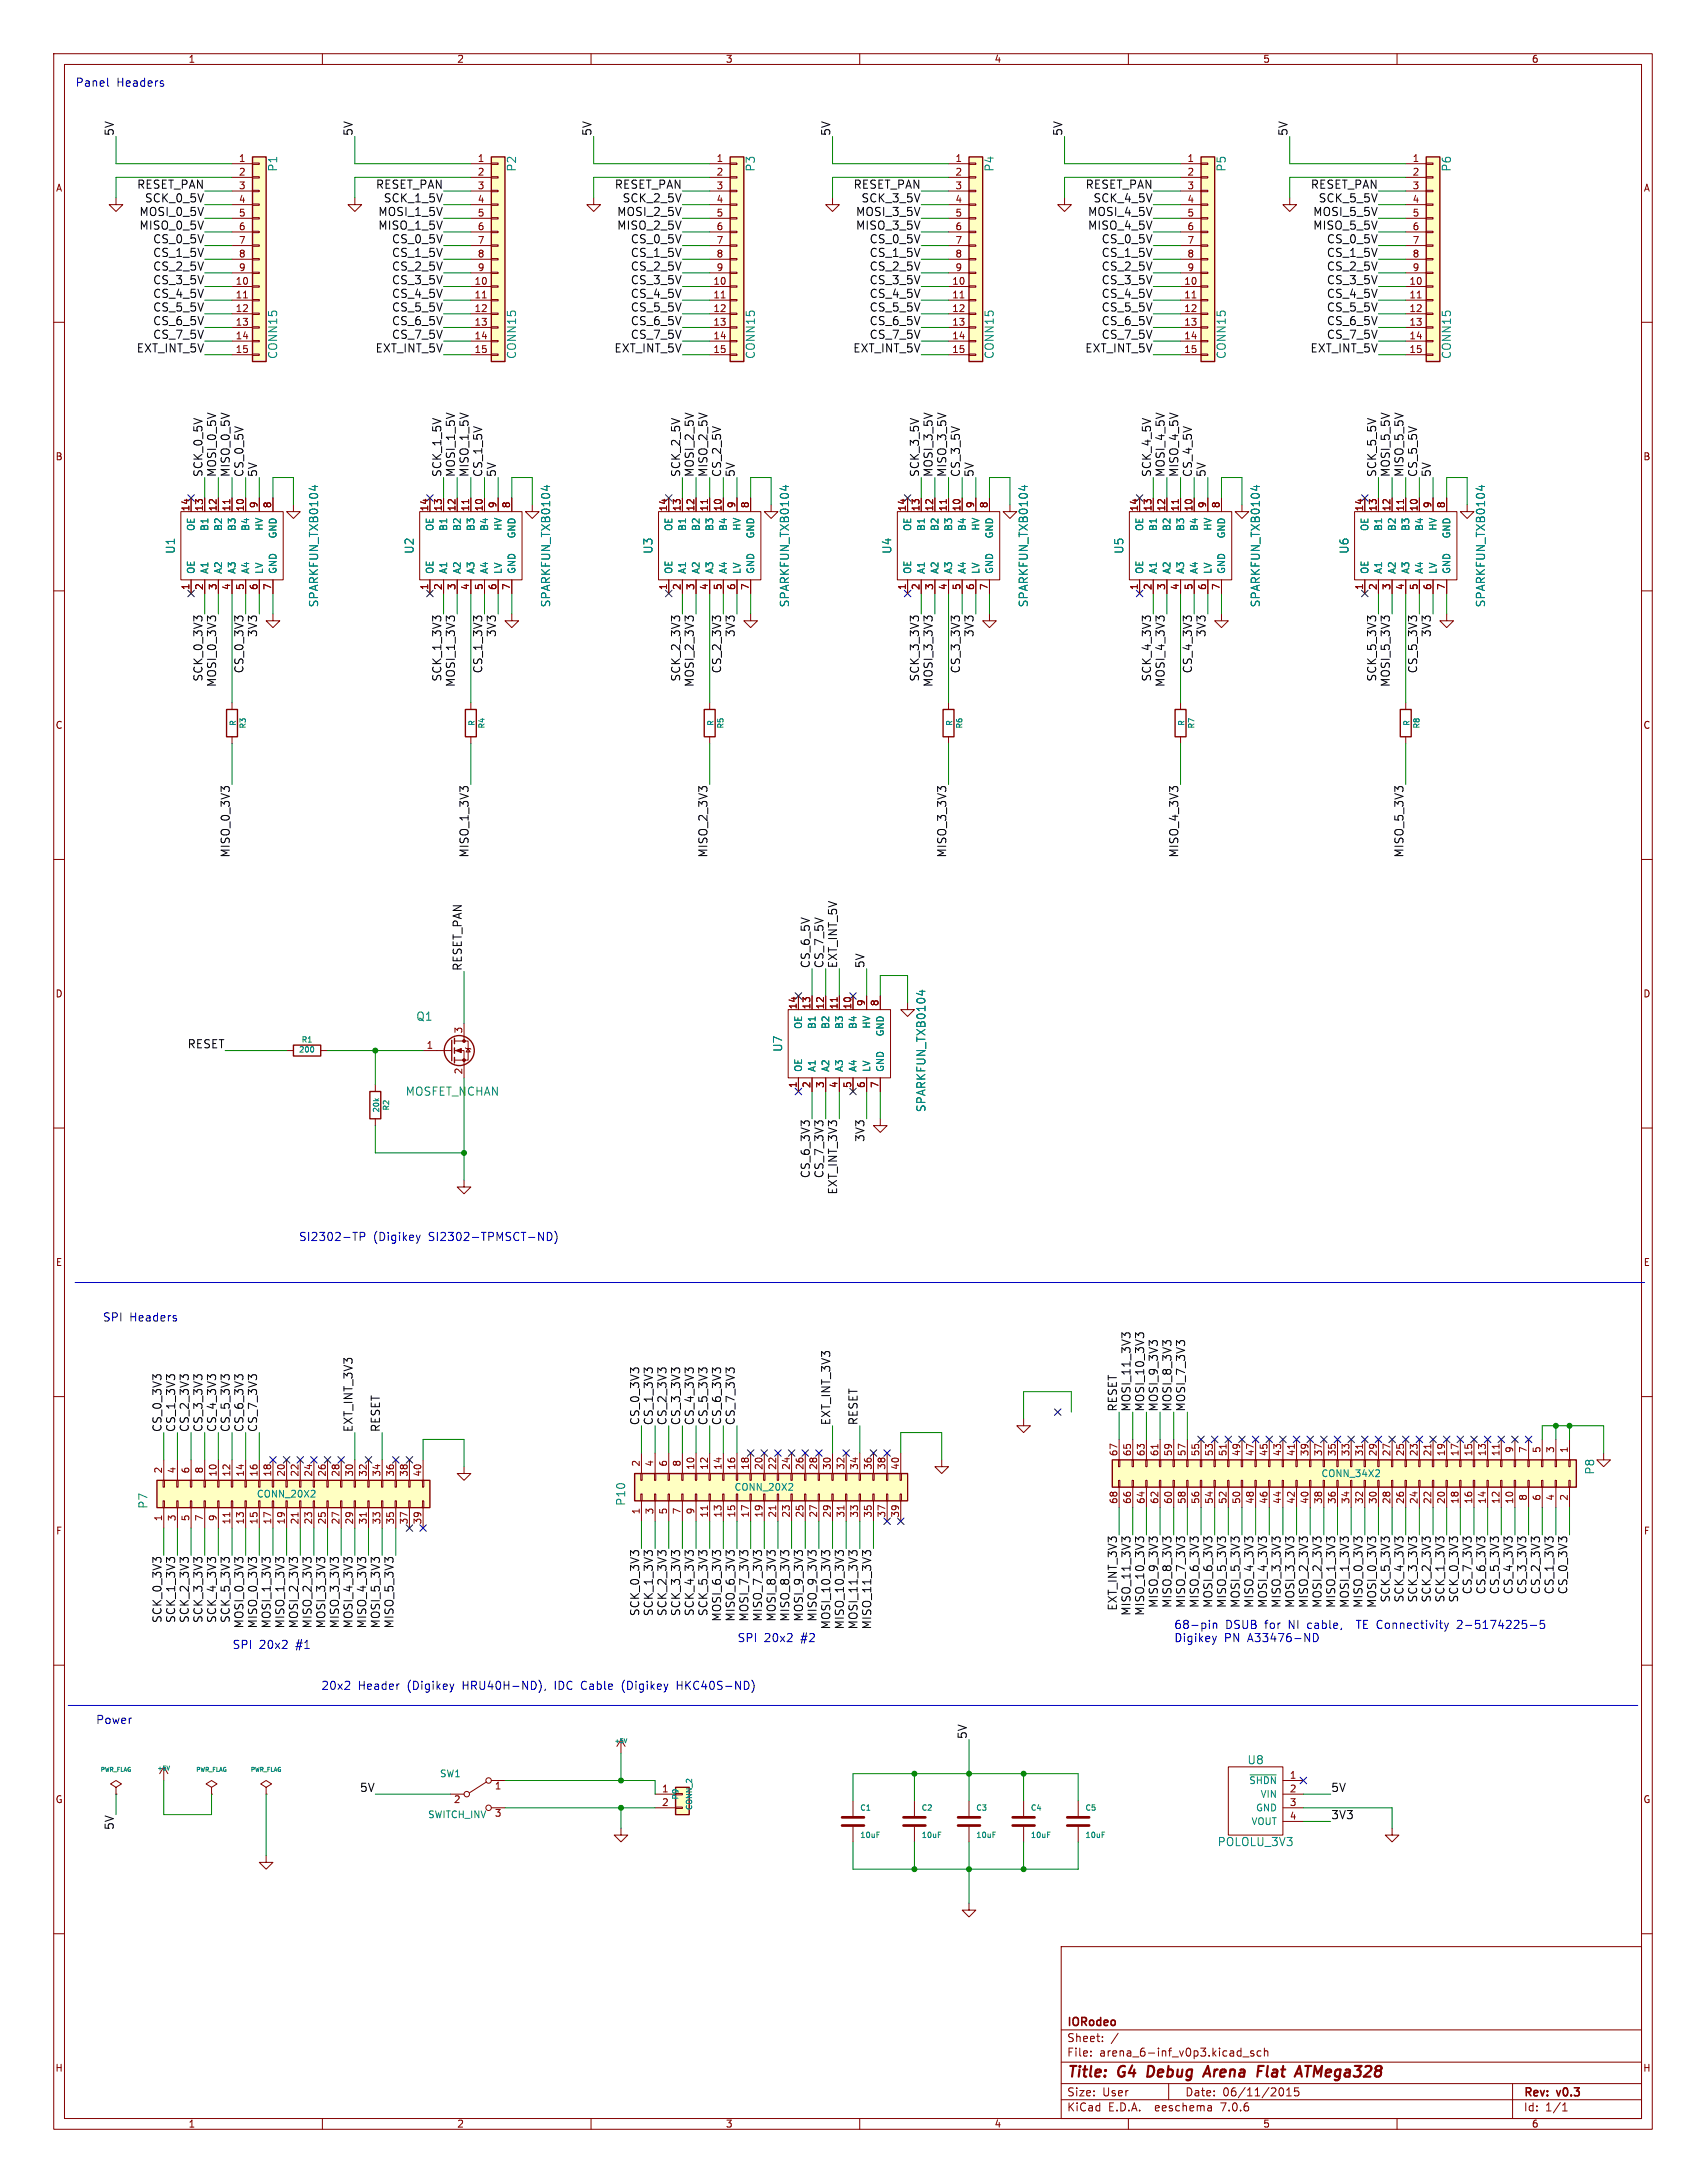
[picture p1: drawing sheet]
<svg xmlns="http://www.w3.org/2000/svg" width="317mm" height="406mm" viewBox="0 0 317 406" stroke-linecap="round" stroke-linejoin="round" font-family="sans-serif">
<defs><g id="words">
<g font-size="2.8" fill="#840000">
<text x="198.5" y="387.3">Title:</text>
<text x="208.2" y="387.3">G4</text>
<text x="214.4" y="387.3">Debug</text>
<text x="225.9" y="387.3">Arena</text>
<text x="236.5" y="387.3">Flat</text>
<text x="244.5" y="387.3">ATMega328</text>
</g>
<g font-size="2.1" fill="#0000c2">
<text x="14" y="16.3">Panel</text>
<text x="21.7" y="16.3">Headers</text>
<text x="55.6" y="231.1">SI2302-TP</text>
<text x="69.5" y="231.1">(Digikey</text>
<text x="79.8" y="231.1">SI2302-TPMSCT-ND)</text>
<text x="19" y="246.1">SPI</text>
<text x="24.1" y="246.1">Headers</text>
<text x="137.2" y="305.8">SPI</text>
<text x="142.2" y="305.8">20x2</text>
<text x="149.1" y="305.8">#2</text>
<text x="218.4" y="303.4">68-pin</text>
<text x="218.4" y="305.8">Digikey</text>
<text x="227.8" y="305.8">PN</text>
<text x="228" y="303.4">DSUB</text>
<text x="232.2" y="305.8">A33476-ND</text>
<text x="235.4" y="303.4">for</text>
<text x="239.9" y="303.4">NI</text>
<text x="243.6" y="303.4">cable,</text>
<text x="253.1" y="303.4">TE Connectivity</text>
<text x="272.1" y="303.4">2-5174225-5</text>
<text x="43.2" y="307.1">SPI</text>
<text x="48.2" y="307.1">20x2</text>
<text x="55.1" y="307.1">#1</text>
<text x="59.7" y="314.7">20x2</text>
<text x="66.6" y="314.7">Header</text>
<text x="75.8" y="314.7">(Digikey</text>
<text x="86.2" y="314.7">HRU40H-ND),</text>
<text x="103.5" y="314.7">IDC Cable</text>
<text x="116.3" y="314.7">(Digikey</text>
<text x="126.7" y="314.7">HKC40S-ND)</text>
<text x="17.8" y="321.1">Power</text>
</g>
<g font-size="2.1">
<text x="21.3" y="25.4" transform="rotate(-90 21.3 25.4)">5V</text>
<text x="65.7" y="25.4" transform="rotate(-90 65.7 25.4)">5V</text>
<text x="110.2" y="25.4" transform="rotate(-90 110.2 25.4)">5V</text>
<text x="154.6" y="25.4" transform="rotate(-90 154.6 25.4)">5V</text>
<text x="197.8" y="25.4" transform="rotate(-90 197.8 25.4)">5V</text>
<text x="239.7" y="25.4" transform="rotate(-90 239.7 25.4)">5V</text>
<text x="25.5" y="35.2">RESET_PAN</text>
<text x="69.9" y="35.2">RESET_PAN</text>
<text x="114.4" y="35.2">RESET_PAN</text>
<text x="158.8" y="35.2">RESET_PAN</text>
<text x="202" y="35.2">RESET_PAN</text>
<text x="243.9" y="35.2">RESET_PAN</text>
<text x="25.9" y="40.3">MOSI_0_5V</text>
<text x="26.9" y="37.8">SCK_0_5V</text>
<text x="70.4" y="40.3">MOSI_1_5V</text>
<text x="71.4" y="37.8">SCK_1_5V</text>
<text x="114.8" y="40.3">MOSI_2_5V</text>
<text x="115.8" y="37.8">SCK_2_5V</text>
<text x="159.3" y="40.3">MOSI_3_5V</text>
<text x="160.3" y="37.8">SCK_3_5V</text>
<text x="202.4" y="40.3">MOSI_4_5V</text>
<text x="203.4" y="37.8">SCK_4_5V</text>
<text x="244.3" y="40.3">MOSI_5_5V</text>
<text x="245.4" y="37.8">SCK_5_5V</text>
<text x="25.9" y="42.9">MISO_0_5V</text>
<text x="28.4" y="45.4">CS_0_5V</text>
<text x="28.4" y="47.9">CS_1_5V</text>
<text x="70.4" y="42.9">MISO_1_5V</text>
<text x="72.9" y="45.4">CS_0_5V</text>
<text x="72.9" y="47.9">CS_1_5V</text>
<text x="114.8" y="42.9">MISO_2_5V</text>
<text x="117.3" y="45.4">CS_0_5V</text>
<text x="117.3" y="47.9">CS_1_5V</text>
<text x="159.3" y="42.9">MISO_3_5V</text>
<text x="161.8" y="45.4">CS_0_5V</text>
<text x="161.8" y="47.9">CS_1_5V</text>
<text x="202.4" y="42.9">MISO_4_5V</text>
<text x="205" y="47.9">CS_1_5V</text>
<text x="205" y="45.4">CS_0_5V</text>
<text x="244.3" y="42.9">MISO_5_5V</text>
<text x="246.9" y="47.9">CS_1_5V</text>
<text x="246.9" y="45.4">CS_0_5V</text>
<text x="28.4" y="53">CS_3_5V</text>
<text x="28.4" y="50.5">CS_2_5V</text>
<text x="72.9" y="50.5">CS_2_5V</text>
<text x="72.9" y="53">CS_3_5V</text>
<text x="117.3" y="53">CS_3_5V</text>
<text x="117.3" y="50.5">CS_2_5V</text>
<text x="161.8" y="50.5">CS_2_5V</text>
<text x="161.8" y="53">CS_3_5V</text>
<text x="205" y="53">CS_3_5V</text>
<text x="205" y="50.5">CS_2_5V</text>
<text x="246.9" y="53">CS_3_5V</text>
<text x="246.9" y="50.5">CS_2_5V</text>
<text x="28.4" y="55.6">CS_4_5V</text>
<text x="28.4" y="58.1">CS_5_5V</text>
<text x="72.9" y="55.6">CS_4_5V</text>
<text x="72.9" y="58.1">CS_5_5V</text>
<text x="117.3" y="55.6">CS_4_5V</text>
<text x="117.3" y="58.1">CS_5_5V</text>
<text x="161.8" y="58.1">CS_5_5V</text>
<text x="161.8" y="55.6">CS_4_5V</text>
<text x="205" y="58.1">CS_5_5V</text>
<text x="205" y="55.6">CS_4_5V</text>
<text x="246.9" y="55.6">CS_4_5V</text>
<text x="246.9" y="58.1">CS_5_5V</text>
<text x="25.4" y="65.7">EXT_INT_5V</text>
<text x="28.4" y="63.2">CS_7_5V</text>
<text x="28.4" y="60.6">CS_6_5V</text>
<text x="69.8" y="65.7">EXT_INT_5V</text>
<text x="72.9" y="63.2">CS_7_5V</text>
<text x="72.9" y="60.6">CS_6_5V</text>
<text x="114.3" y="65.7">EXT_INT_5V</text>
<text x="117.3" y="63.2">CS_7_5V</text>
<text x="117.3" y="60.6">CS_6_5V</text>
<text x="158.7" y="65.7">EXT_INT_5V</text>
<text x="161.8" y="60.6">CS_6_5V</text>
<text x="161.8" y="63.2">CS_7_5V</text>
<text x="201.9" y="65.7">EXT_INT_5V</text>
<text x="205" y="60.6">CS_6_5V</text>
<text x="205" y="63.2">CS_7_5V</text>
<text x="243.8" y="65.7">EXT_INT_5V</text>
<text x="246.9" y="60.6">CS_6_5V</text>
<text x="246.9" y="63.2">CS_7_5V</text>
<text x="37.8" y="88.9" transform="rotate(-90 37.8 88.9)">SCK_0_5V</text>
<text x="40.3" y="88.9" transform="rotate(-90 40.3 88.9)">MOSI_0_5V</text>
<text x="42.9" y="88.9" transform="rotate(-90 42.9 88.9)">MISO_0_5V</text>
<text x="45.4" y="88.9" transform="rotate(-90 45.4 88.9)">CS_0_5V</text>
<text x="47.9" y="88.9" transform="rotate(-90 47.9 88.9)">5V</text>
<text x="82.2" y="88.9" transform="rotate(-90 82.2 88.9)">SCK_1_5V</text>
<text x="84.8" y="88.9" transform="rotate(-90 84.8 88.9)">MOSI_1_5V</text>
<text x="87.3" y="88.9" transform="rotate(-90 87.3 88.9)">MISO_1_5V</text>
<text x="89.9" y="88.9" transform="rotate(-90 89.9 88.9)">CS_1_5V</text>
<text x="92.4" y="88.9" transform="rotate(-90 92.4 88.9)">5V</text>
<text x="126.7" y="88.9" transform="rotate(-90 126.7 88.9)">SCK_2_5V</text>
<text x="129.2" y="88.9" transform="rotate(-90 129.2 88.9)">MOSI_2_5V</text>
<text x="131.8" y="88.9" transform="rotate(-90 131.8 88.9)">MISO_2_5V</text>
<text x="134.3" y="88.9" transform="rotate(-90 134.3 88.9)">CS_2_5V</text>
<text x="136.8" y="88.9" transform="rotate(-90 136.8 88.9)">5V</text>
<text x="171.1" y="88.9" transform="rotate(-90 171.1 88.9)">SCK_3_5V</text>
<text x="173.7" y="88.9" transform="rotate(-90 173.7 88.9)">MOSI_3_5V</text>
<text x="176.2" y="88.9" transform="rotate(-90 176.2 88.9)">MISO_3_5V</text>
<text x="178.8" y="88.9" transform="rotate(-90 178.8 88.9)">CS_3_5V</text>
<text x="181.3" y="88.9" transform="rotate(-90 181.3 88.9)">5V</text>
<text x="214.3" y="88.9" transform="rotate(-90 214.3 88.9)">SCK_4_5V</text>
<text x="216.9" y="88.9" transform="rotate(-90 216.9 88.9)">MOSI_4_5V</text>
<text x="219.4" y="88.9" transform="rotate(-90 219.4 88.9)">MISO_4_5V</text>
<text x="221.9" y="88.9" transform="rotate(-90 221.9 88.9)">CS_4_5V</text>
<text x="224.5" y="88.9" transform="rotate(-90 224.5 88.9)">5V</text>
<text x="256.2" y="88.9" transform="rotate(-90 256.2 88.9)">SCK_5_5V</text>
<text x="258.8" y="88.9" transform="rotate(-90 258.8 88.9)">MOSI_5_5V</text>
<text x="261.3" y="88.9" transform="rotate(-90 261.3 88.9)">MISO_5_5V</text>
<text x="263.8" y="88.9" transform="rotate(-90 263.8 88.9)">CS_5_5V</text>
<text x="266.4" y="88.9" transform="rotate(-90 266.4 88.9)">5V</text>
<text x="47.9" y="118.7" transform="rotate(-90 47.9 118.7)">3V3</text>
<text x="92.4" y="118.7" transform="rotate(-90 92.4 118.7)">3V3</text>
<text x="136.8" y="118.7" transform="rotate(-90 136.8 118.7)">3V3</text>
<text x="181.3" y="118.7" transform="rotate(-90 181.3 118.7)">3V3</text>
<text x="224.5" y="118.7" transform="rotate(-90 224.5 118.7)">3V3</text>
<text x="266.4" y="118.7" transform="rotate(-90 266.4 118.7)">3V3</text>
<text x="45.4" y="125.4" transform="rotate(-90 45.4 125.4)">CS_0_3V3</text>
<text x="89.9" y="125.4" transform="rotate(-90 89.9 125.4)">CS_1_3V3</text>
<text x="134.3" y="125.4" transform="rotate(-90 134.3 125.4)">CS_2_3V3</text>
<text x="178.8" y="125.4" transform="rotate(-90 178.8 125.4)">CS_3_3V3</text>
<text x="221.9" y="125.4" transform="rotate(-90 221.9 125.4)">CS_4_3V3</text>
<text x="263.8" y="125.4" transform="rotate(-90 263.8 125.4)">CS_5_3V3</text>
<text x="37.8" y="126.9" transform="rotate(-90 37.8 126.9)">SCK_0_3V3</text>
<text x="40.3" y="127.9" transform="rotate(-90 40.3 127.9)">MOSI_0_3V3</text>
<text x="82.2" y="126.9" transform="rotate(-90 82.2 126.9)">SCK_1_3V3</text>
<text x="84.8" y="127.9" transform="rotate(-90 84.8 127.9)">MOSI_1_3V3</text>
<text x="126.7" y="126.9" transform="rotate(-90 126.7 126.9)">SCK_2_3V3</text>
<text x="129.2" y="127.9" transform="rotate(-90 129.2 127.9)">MOSI_2_3V3</text>
<text x="171.1" y="126.9" transform="rotate(-90 171.1 126.9)">SCK_3_3V3</text>
<text x="173.7" y="127.9" transform="rotate(-90 173.7 127.9)">MOSI_3_3V3</text>
<text x="214.3" y="126.9" transform="rotate(-90 214.3 126.9)">SCK_4_3V3</text>
<text x="216.9" y="127.9" transform="rotate(-90 216.9 127.9)">MOSI_4_3V3</text>
<text x="256.2" y="126.9" transform="rotate(-90 256.2 126.9)">SCK_5_3V3</text>
<text x="258.8" y="127.9" transform="rotate(-90 258.8 127.9)">MOSI_5_3V3</text>
<text x="42.9" y="159.7" transform="rotate(-90 42.9 159.7)">MISO_0_3V3</text>
<text x="87.3" y="159.7" transform="rotate(-90 87.3 159.7)">MISO_1_3V3</text>
<text x="131.8" y="159.7" transform="rotate(-90 131.8 159.7)">MISO_2_3V3</text>
<text x="176.2" y="159.7" transform="rotate(-90 176.2 159.7)">MISO_3_3V3</text>
<text x="219.4" y="159.7" transform="rotate(-90 219.4 159.7)">MISO_4_3V3</text>
<text x="261.3" y="159.7" transform="rotate(-90 261.3 159.7)">MISO_5_3V3</text>
<text x="86" y="180.8" transform="rotate(-90 86 180.8)">RESET_PAN</text>
<text x="150.8" y="180.3" transform="rotate(-90 150.8 180.3)">CS_6_5V</text>
<text x="153.4" y="180.3" transform="rotate(-90 153.4 180.3)">CS_7_5V</text>
<text x="155.9" y="180.3" transform="rotate(-90 155.9 180.3)">EXT_INT_5V</text>
<text x="161" y="180.3" transform="rotate(-90 161 180.3)">5V</text>
<text x="34.9" y="195.3">RESET</text>
<text x="161" y="212.6" transform="rotate(-90 161 212.6)">3V3</text>
<text x="150.8" y="219.4" transform="rotate(-90 150.8 219.4)">CS_6_3V3</text>
<text x="153.4" y="219.4" transform="rotate(-90 153.4 219.4)">CS_7_3V3</text>
<text x="155.9" y="222.4" transform="rotate(-90 155.9 222.4)">EXT_INT_3V3</text>
<text x="208" y="262.9" transform="rotate(-90 208 262.9)">RESET</text>
<text x="210.5" y="262.9" transform="rotate(-90 210.5 262.9)">MOSI_11_3V3</text>
<text x="213" y="262.9" transform="rotate(-90 213 262.9)">MOSI_10_3V3</text>
<text x="215.6" y="262.9" transform="rotate(-90 215.6 262.9)">MOSI_9_3V3</text>
<text x="218.1" y="262.9" transform="rotate(-90 218.1 262.9)">MOSI_8_3V3</text>
<text x="220.7" y="262.9" transform="rotate(-90 220.7 262.9)">MOSI_7_3V3</text>
<text x="30.2" y="266.7" transform="rotate(-90 30.2 266.7)">CS_0_3V3</text>
<text x="32.7" y="266.7" transform="rotate(-90 32.7 266.7)">CS_1_3V3</text>
<text x="35.2" y="266.7" transform="rotate(-90 35.2 266.7)">CS_2_3V3</text>
<text x="37.8" y="266.7" transform="rotate(-90 37.8 266.7)">CS_3_3V3</text>
<text x="40.3" y="266.7" transform="rotate(-90 40.3 266.7)">CS_4_3V3</text>
<text x="42.9" y="266.7" transform="rotate(-90 42.9 266.7)">CS_5_3V3</text>
<text x="45.4" y="266.7" transform="rotate(-90 45.4 266.7)">CS_6_3V3</text>
<text x="47.9" y="266.7" transform="rotate(-90 47.9 266.7)">CS_7_3V3</text>
<text x="65.7" y="266.7" transform="rotate(-90 65.7 266.7)">EXT_INT_3V3</text>
<text x="70.8" y="266.7" transform="rotate(-90 70.8 266.7)">RESET</text>
<text x="119.1" y="265.4" transform="rotate(-90 119.1 265.4)">CS_0_3V3</text>
<text x="121.6" y="265.4" transform="rotate(-90 121.6 265.4)">CS_1_3V3</text>
<text x="124.1" y="265.4" transform="rotate(-90 124.1 265.4)">CS_2_3V3</text>
<text x="126.7" y="265.4" transform="rotate(-90 126.7 265.4)">CS_3_3V3</text>
<text x="129.2" y="265.4" transform="rotate(-90 129.2 265.4)">CS_4_3V3</text>
<text x="131.8" y="265.4" transform="rotate(-90 131.8 265.4)">CS_5_3V3</text>
<text x="134.3" y="265.4" transform="rotate(-90 134.3 265.4)">CS_6_3V3</text>
<text x="136.8" y="265.4" transform="rotate(-90 136.8 265.4)">CS_7_3V3</text>
<text x="154.6" y="265.4" transform="rotate(-90 154.6 265.4)">EXT_INT_3V3</text>
<text x="159.7" y="265.4" transform="rotate(-90 159.7 265.4)">RESET</text>
<text x="208" y="299.9" transform="rotate(-90 208 299.9)">EXT_INT_3V3</text>
<text x="215.6" y="299.4" transform="rotate(-90 215.6 299.4)">MISO_9_3V3</text>
<text x="218.1" y="299.4" transform="rotate(-90 218.1 299.4)">MISO_8_3V3</text>
<text x="220.7" y="299.4" transform="rotate(-90 220.7 299.4)">MISO_7_3V3</text>
<text x="223.2" y="299.4" transform="rotate(-90 223.2 299.4)">MISO_6_3V3</text>
<text x="225.7" y="299.4" transform="rotate(-90 225.7 299.4)">MOSI_6_3V3</text>
<text x="228.3" y="299.4" transform="rotate(-90 228.3 299.4)">MISO_5_3V3</text>
<text x="230.8" y="299.4" transform="rotate(-90 230.8 299.4)">MOSI_5_3V3</text>
<text x="233.4" y="299.4" transform="rotate(-90 233.4 299.4)">MISO_4_3V3</text>
<text x="235.9" y="299.4" transform="rotate(-90 235.9 299.4)">MOSI_4_3V3</text>
<text x="238.4" y="299.4" transform="rotate(-90 238.4 299.4)">MISO_3_3V3</text>
<text x="241" y="299.4" transform="rotate(-90 241 299.4)">MOSI_3_3V3</text>
<text x="243.5" y="299.4" transform="rotate(-90 243.5 299.4)">MISO_2_3V3</text>
<text x="246.1" y="299.4" transform="rotate(-90 246.1 299.4)">MOSI_2_3V3</text>
<text x="248.6" y="299.4" transform="rotate(-90 248.6 299.4)">MISO_1_3V3</text>
<text x="251.1" y="299.4" transform="rotate(-90 251.1 299.4)">MOSI_1_3V3</text>
<text x="253.7" y="299.4" transform="rotate(-90 253.7 299.4)">MISO_0_3V3</text>
<text x="256.2" y="299.4" transform="rotate(-90 256.2 299.4)">MOSI_0_3V3</text>
<text x="258.8" y="298.4" transform="rotate(-90 258.8 298.4)">SCK_5_3V3</text>
<text x="261.3" y="298.4" transform="rotate(-90 261.3 298.4)">SCK_4_3V3</text>
<text x="263.8" y="298.4" transform="rotate(-90 263.8 298.4)">SCK_3_3V3</text>
<text x="266.4" y="298.4" transform="rotate(-90 266.4 298.4)">SCK_2_3V3</text>
<text x="268.9" y="298.4" transform="rotate(-90 268.9 298.4)">SCK_1_3V3</text>
<text x="271.5" y="298.4" transform="rotate(-90 271.5 298.4)">SCK_0_3V3</text>
<text x="274" y="296.9" transform="rotate(-90 274 296.9)">CS_7_3V3</text>
<text x="276.5" y="296.9" transform="rotate(-90 276.5 296.9)">CS_6_3V3</text>
<text x="279.1" y="296.9" transform="rotate(-90 279.1 296.9)">CS_5_3V3</text>
<text x="281.6" y="296.9" transform="rotate(-90 281.6 296.9)">CS_4_3V3</text>
<text x="284.2" y="296.9" transform="rotate(-90 284.2 296.9)">CS_3_3V3</text>
<text x="286.7" y="296.9" transform="rotate(-90 286.7 296.9)">CS_2_3V3</text>
<text x="289.2" y="296.9" transform="rotate(-90 289.2 296.9)">CS_1_3V3</text>
<text x="291.8" y="296.9" transform="rotate(-90 291.8 296.9)">CS_0_3V3</text>
<text x="30.2" y="302.2" transform="rotate(-90 30.2 302.2)">SCK_0_3V3</text>
<text x="32.7" y="302.2" transform="rotate(-90 32.7 302.2)">SCK_1_3V3</text>
<text x="35.2" y="302.2" transform="rotate(-90 35.2 302.2)">SCK_2_3V3</text>
<text x="37.8" y="302.2" transform="rotate(-90 37.8 302.2)">SCK_3_3V3</text>
<text x="40.3" y="302.2" transform="rotate(-90 40.3 302.2)">SCK_4_3V3</text>
<text x="42.9" y="302.2" transform="rotate(-90 42.9 302.2)">SCK_5_3V3</text>
<text x="45.4" y="303.2" transform="rotate(-90 45.4 303.2)">MOSI_0_3V3</text>
<text x="47.9" y="303.2" transform="rotate(-90 47.9 303.2)">MISO_0_3V3</text>
<text x="50.5" y="303.2" transform="rotate(-90 50.5 303.2)">MOSI_1_3V3</text>
<text x="53" y="303.2" transform="rotate(-90 53 303.2)">MISO_1_3V3</text>
<text x="55.6" y="303.2" transform="rotate(-90 55.6 303.2)">MOSI_2_3V3</text>
<text x="58.1" y="303.2" transform="rotate(-90 58.1 303.2)">MISO_2_3V3</text>
<text x="60.6" y="303.2" transform="rotate(-90 60.6 303.2)">MOSI_3_3V3</text>
<text x="63.2" y="303.2" transform="rotate(-90 63.2 303.2)">MISO_3_3V3</text>
<text x="65.7" y="303.2" transform="rotate(-90 65.7 303.2)">MOSI_4_3V3</text>
<text x="68.3" y="303.2" transform="rotate(-90 68.3 303.2)">MISO_4_3V3</text>
<text x="70.8" y="303.2" transform="rotate(-90 70.8 303.2)">MOSI_5_3V3</text>
<text x="73.3" y="303.2" transform="rotate(-90 73.3 303.2)">MISO_5_3V3</text>
<text x="119.1" y="300.9" transform="rotate(-90 119.1 300.9)">SCK_0_3V3</text>
<text x="121.6" y="300.9" transform="rotate(-90 121.6 300.9)">SCK_1_3V3</text>
<text x="124.1" y="300.9" transform="rotate(-90 124.1 300.9)">SCK_2_3V3</text>
<text x="126.7" y="300.9" transform="rotate(-90 126.7 300.9)">SCK_3_3V3</text>
<text x="129.2" y="300.9" transform="rotate(-90 129.2 300.9)">SCK_4_3V3</text>
<text x="131.8" y="300.9" transform="rotate(-90 131.8 300.9)">SCK_5_3V3</text>
<text x="134.3" y="301.9" transform="rotate(-90 134.3 301.9)">MOSI_6_3V3</text>
<text x="136.8" y="301.9" transform="rotate(-90 136.8 301.9)">MISO_6_3V3</text>
<text x="139.4" y="301.9" transform="rotate(-90 139.4 301.9)">MOSI_7_3V3</text>
<text x="141.9" y="301.9" transform="rotate(-90 141.9 301.9)">MISO_7_3V3</text>
<text x="144.5" y="301.9" transform="rotate(-90 144.5 301.9)">MOSI_8_3V3</text>
<text x="147" y="301.9" transform="rotate(-90 147 301.9)">MISO_8_3V3</text>
<text x="149.5" y="301.9" transform="rotate(-90 149.5 301.9)">MOSI_9_3V3</text>
<text x="152.1" y="301.9" transform="rotate(-90 152.1 301.9)">MISO_9_3V3</text>
<text x="154.6" y="303.4" transform="rotate(-90 154.6 303.4)">MOSI_10_3V3</text>
<text x="157.2" y="303.4" transform="rotate(-90 157.2 303.4)">MISO_10_3V3</text>
<text x="159.7" y="303.4" transform="rotate(-90 159.7 303.4)">MOSI_11_3V3</text>
<text x="162.2" y="303.4" transform="rotate(-90 162.2 303.4)">MISO_11_3V3</text>
<text x="210.5" y="300.9" transform="rotate(-90 210.5 300.9)">MISO_11_3V3</text>
<text x="213" y="300.9" transform="rotate(-90 213 300.9)">MISO_10_3V3</text>
<text x="180" y="323.8" transform="rotate(-90 180 323.8)">5V</text>
<text x="66.9" y="333.7">5V</text>
<text x="247.6" y="333.7">5V</text>
<text x="21.3" y="340.7" transform="rotate(-90 21.3 340.7)">5V</text>
<text x="247.6" y="338.8">3V3</text>
</g>
<g font-size="2.1" fill="#008484">
<text x="51.8" y="32" transform="rotate(-90 51.8 32)">P1</text>
<text x="96.2" y="32" transform="rotate(-90 96.2 32)">P2</text>
<text x="140.7" y="32" transform="rotate(-90 140.7 32)">P3</text>
<text x="185.1" y="32" transform="rotate(-90 185.1 32)">P4</text>
<text x="228.3" y="32" transform="rotate(-90 228.3 32)">P5</text>
<text x="270.2" y="32" transform="rotate(-90 270.2 32)">P6</text>
<text x="51.8" y="66.9" transform="rotate(-90 51.8 66.9)">CONN15</text>
<text x="96.2" y="66.9" transform="rotate(-90 96.2 66.9)">CONN15</text>
<text x="140.7" y="66.9" transform="rotate(-90 140.7 66.9)">CONN15</text>
<text x="185.1" y="66.9" transform="rotate(-90 185.1 66.9)">CONN15</text>
<text x="228.3" y="66.9" transform="rotate(-90 228.3 66.9)">CONN15</text>
<text x="270.2" y="66.9" transform="rotate(-90 270.2 66.9)">CONN15</text>
<text x="32.7" y="103.2" transform="rotate(-90 32.7 103.2)">U1</text>
<text x="77.2" y="103.2" transform="rotate(-90 77.2 103.2)">U2</text>
<text x="121.6" y="103.2" transform="rotate(-90 121.6 103.2)">U3</text>
<text x="166.1" y="103.2" transform="rotate(-90 166.1 103.2)">U4</text>
<text x="209.3" y="103.2" transform="rotate(-90 209.3 103.2)">U5</text>
<text x="251.2" y="103.2" transform="rotate(-90 251.2 103.2)">U6</text>
<text x="59.4" y="113.1" transform="rotate(-90 59.4 113.1)">SPARKFUN_TXB0104</text>
<text x="102.6" y="113.1" transform="rotate(-90 102.6 113.1)">SPARKFUN_TXB0104</text>
<text x="147" y="113.1" transform="rotate(-90 147 113.1)">SPARKFUN_TXB0104</text>
<text x="191.5" y="113.1" transform="rotate(-90 191.5 113.1)">SPARKFUN_TXB0104</text>
<text x="234.7" y="113.1" transform="rotate(-90 234.7 113.1)">SPARKFUN_TXB0104</text>
<text x="276.6" y="113.1" transform="rotate(-90 276.6 113.1)">SPARKFUN_TXB0104</text>
<text x="77.4" y="190.2">Q1</text>
<text x="145.8" y="195.9" transform="rotate(-90 145.8 195.9)">U7</text>
<text x="75.4" y="204.2">MOSFET_NCHAN</text>
<text x="172.4" y="207.1" transform="rotate(-90 172.4 207.1)">SPARKFUN_TXB0104</text>
<text x="296.9" y="274.6" transform="rotate(-90 296.9 274.6)">P8</text>
<text x="27.7" y="281" transform="rotate(-90 27.7 281)">P7</text>
<text x="116.6" y="280.4" transform="rotate(-90 116.6 280.4)">P10</text>
<text x="232.1" y="328.7">U8</text>
<text x="226.5" y="343.9">POLOLU_3V3</text>
</g>
<g font-size="2.1" fill="#840000">
<text x="198.5" y="377.6">IORodeo</text>
<text x="198.5" y="383.1">File:</text>
<text x="198.5" y="380.4">Sheet:</text>
<text x="204.6" y="383.1">arena_6-inf_v0p3.kicad_sch</text>
<text x="198.5" y="393.3">KiCad</text>
<text x="198.5" y="390.5">Size:</text>
<text x="205.2" y="390.5">User</text>
<text x="206.2" y="393.3">E.D.A.</text>
<text x="215.1" y="393.3">eeschema</text>
<text x="220.5" y="390.5">Date:</text>
<text x="227.5" y="393.3">7.0.6</text>
<text x="227.5" y="390.5">06/11/2015</text>
<text x="283.5" y="390.7">Rev:</text>
<text x="283.5" y="393.3">Id:</text>
<text x="287.6" y="393.3">1/1</text>
<text x="289.9" y="390.7">v0.3</text>
</g>
<g font-size="1.8" fill="#840000">
<text x="35" y="11.9">1</text>
<text x="85" y="11.9">2</text>
<text x="135" y="11.9">3</text>
<text x="185" y="11.9">4</text>
<text x="235" y="11.9">5</text>
<text x="285" y="11.9">6</text>
<text x="10.3" y="35.9">A</text>
<text x="44.4" y="30.2">1</text>
<text x="44.4" y="32.8">2</text>
<text x="44.4" y="35.3">3</text>
<text x="88.8" y="30.2">1</text>
<text x="88.8" y="32.8">2</text>
<text x="88.8" y="35.3">3</text>
<text x="133.3" y="30.2">1</text>
<text x="133.3" y="32.8">2</text>
<text x="133.3" y="35.3">3</text>
<text x="177.7" y="30.2">1</text>
<text x="177.7" y="32.8">2</text>
<text x="177.7" y="35.3">3</text>
<text x="220.9" y="30.2">1</text>
<text x="220.9" y="32.8">2</text>
<text x="220.9" y="35.3">3</text>
<text x="262.8" y="30.2">1</text>
<text x="262.8" y="32.8">2</text>
<text x="262.8" y="35.3">3</text>
<text x="305.8" y="35.9">A</text>
<text x="44.4" y="37.8">4</text>
<text x="44.4" y="40.4">5</text>
<text x="88.8" y="37.8">4</text>
<text x="88.8" y="40.4">5</text>
<text x="133.3" y="37.8">4</text>
<text x="133.3" y="40.4">5</text>
<text x="177.7" y="37.8">4</text>
<text x="177.7" y="40.4">5</text>
<text x="220.9" y="37.8">4</text>
<text x="220.9" y="40.4">5</text>
<text x="262.8" y="37.8">4</text>
<text x="262.8" y="40.4">5</text>
<text x="44.4" y="42.9">6</text>
<text x="44.4" y="45.5">7</text>
<text x="88.8" y="42.9">6</text>
<text x="88.8" y="45.5">7</text>
<text x="133.3" y="42.9">6</text>
<text x="133.3" y="45.5">7</text>
<text x="177.7" y="42.9">6</text>
<text x="177.7" y="45.5">7</text>
<text x="220.9" y="42.9">6</text>
<text x="220.9" y="45.5">7</text>
<text x="262.8" y="42.9">6</text>
<text x="262.8" y="45.5">7</text>
<text x="43.8" y="53.1">10</text>
<text x="44.4" y="48">8</text>
<text x="44.4" y="50.5">9</text>
<text x="88.2" y="53.1">10</text>
<text x="88.8" y="48">8</text>
<text x="88.8" y="50.5">9</text>
<text x="132.7" y="53.1">10</text>
<text x="133.3" y="48">8</text>
<text x="133.3" y="50.5">9</text>
<text x="177.1" y="53.1">10</text>
<text x="177.7" y="48">8</text>
<text x="177.7" y="50.5">9</text>
<text x="220.3" y="53.1">10</text>
<text x="220.9" y="48">8</text>
<text x="220.9" y="50.5">9</text>
<text x="262.2" y="53.1">10</text>
<text x="262.8" y="48">8</text>
<text x="262.8" y="50.5">9</text>
<text x="43.8" y="55.6">11</text>
<text x="43.8" y="58.2">12</text>
<text x="88.2" y="55.6">11</text>
<text x="88.2" y="58.2">12</text>
<text x="132.7" y="55.6">11</text>
<text x="132.7" y="58.2">12</text>
<text x="177.1" y="55.6">11</text>
<text x="177.1" y="58.2">12</text>
<text x="220.3" y="55.6">11</text>
<text x="220.3" y="58.2">12</text>
<text x="262.2" y="55.6">11</text>
<text x="262.2" y="58.2">12</text>
<text x="43.8" y="60.7">13</text>
<text x="43.8" y="63.2">14</text>
<text x="43.8" y="65.8">15</text>
<text x="88.2" y="60.7">13</text>
<text x="88.2" y="63.2">14</text>
<text x="88.2" y="65.8">15</text>
<text x="132.7" y="60.7">13</text>
<text x="132.7" y="63.2">14</text>
<text x="132.7" y="65.8">15</text>
<text x="177.1" y="60.7">13</text>
<text x="177.1" y="63.2">14</text>
<text x="177.1" y="65.8">15</text>
<text x="220.3" y="60.7">13</text>
<text x="220.3" y="63.2">14</text>
<text x="220.3" y="65.8">15</text>
<text x="262.2" y="60.7">13</text>
<text x="262.2" y="63.2">14</text>
<text x="262.2" y="65.8">15</text>
<text x="10.3" y="85.9">B</text>
<text x="305.8" y="85.9">B</text>
<text x="35.3" y="95.3" transform="rotate(-90 35.3 95.3)">14</text>
<text x="37.8" y="95.3" transform="rotate(-90 37.8 95.3)">13</text>
<text x="40.4" y="95.3" transform="rotate(-90 40.4 95.3)">12</text>
<text x="42.9" y="95.3" transform="rotate(-90 42.9 95.3)">11</text>
<text x="45.5" y="95.3" transform="rotate(-90 45.5 95.3)">10</text>
<text x="48" y="94.7" transform="rotate(-90 48 94.7)">9</text>
<text x="50.5" y="94.7" transform="rotate(-90 50.5 94.7)">8</text>
<text x="79.8" y="95.3" transform="rotate(-90 79.8 95.3)">14</text>
<text x="82.3" y="95.3" transform="rotate(-90 82.3 95.3)">13</text>
<text x="84.8" y="95.3" transform="rotate(-90 84.8 95.3)">12</text>
<text x="87.4" y="95.3" transform="rotate(-90 87.4 95.3)">11</text>
<text x="89.9" y="95.3" transform="rotate(-90 89.9 95.3)">10</text>
<text x="92.5" y="94.7" transform="rotate(-90 92.5 94.7)">9</text>
<text x="95" y="94.7" transform="rotate(-90 95 94.7)">8</text>
<text x="124.2" y="95.3" transform="rotate(-90 124.2 95.3)">14</text>
<text x="126.7" y="95.3" transform="rotate(-90 126.7 95.3)">13</text>
<text x="129.3" y="95.3" transform="rotate(-90 129.3 95.3)">12</text>
<text x="131.8" y="95.3" transform="rotate(-90 131.8 95.3)">11</text>
<text x="134.4" y="95.3" transform="rotate(-90 134.4 95.3)">10</text>
<text x="136.9" y="94.7" transform="rotate(-90 136.9 94.7)">9</text>
<text x="139.4" y="94.7" transform="rotate(-90 139.4 94.7)">8</text>
<text x="168.7" y="95.3" transform="rotate(-90 168.7 95.3)">14</text>
<text x="171.2" y="95.3" transform="rotate(-90 171.2 95.3)">13</text>
<text x="173.7" y="95.3" transform="rotate(-90 173.7 95.3)">12</text>
<text x="176.3" y="95.3" transform="rotate(-90 176.3 95.3)">11</text>
<text x="178.8" y="95.3" transform="rotate(-90 178.8 95.3)">10</text>
<text x="181.4" y="94.7" transform="rotate(-90 181.4 94.7)">9</text>
<text x="183.9" y="94.7" transform="rotate(-90 183.9 94.7)">8</text>
<text x="211.8" y="95.3" transform="rotate(-90 211.8 95.3)">14</text>
<text x="214.4" y="95.3" transform="rotate(-90 214.4 95.3)">13</text>
<text x="216.9" y="95.3" transform="rotate(-90 216.9 95.3)">12</text>
<text x="219.5" y="95.3" transform="rotate(-90 219.5 95.3)">11</text>
<text x="222" y="95.3" transform="rotate(-90 222 95.3)">10</text>
<text x="224.5" y="94.7" transform="rotate(-90 224.5 94.7)">9</text>
<text x="227.1" y="94.7" transform="rotate(-90 227.1 94.7)">8</text>
<text x="253.7" y="95.3" transform="rotate(-90 253.7 95.3)">14</text>
<text x="256.3" y="95.3" transform="rotate(-90 256.3 95.3)">13</text>
<text x="258.8" y="95.3" transform="rotate(-90 258.8 95.3)">12</text>
<text x="261.4" y="95.3" transform="rotate(-90 261.4 95.3)">11</text>
<text x="263.9" y="95.3" transform="rotate(-90 263.9 95.3)">10</text>
<text x="266.4" y="94.7" transform="rotate(-90 266.4 94.7)">9</text>
<text x="269" y="94.7" transform="rotate(-90 269 94.7)">8</text>
<text x="35.3" y="109.9" transform="rotate(-90 35.3 109.9)">1</text>
<text x="37.8" y="109.9" transform="rotate(-90 37.8 109.9)">2</text>
<text x="40.4" y="109.9" transform="rotate(-90 40.4 109.9)">3</text>
<text x="42.9" y="109.9" transform="rotate(-90 42.9 109.9)">4</text>
<text x="45.5" y="109.9" transform="rotate(-90 45.5 109.9)">5</text>
<text x="48" y="109.9" transform="rotate(-90 48 109.9)">6</text>
<text x="50.5" y="109.9" transform="rotate(-90 50.5 109.9)">7</text>
<text x="79.8" y="109.9" transform="rotate(-90 79.8 109.9)">1</text>
<text x="82.3" y="109.9" transform="rotate(-90 82.3 109.9)">2</text>
<text x="84.8" y="109.9" transform="rotate(-90 84.8 109.9)">3</text>
<text x="87.4" y="109.9" transform="rotate(-90 87.4 109.9)">4</text>
<text x="89.9" y="109.9" transform="rotate(-90 89.9 109.9)">5</text>
<text x="92.5" y="109.9" transform="rotate(-90 92.5 109.9)">6</text>
<text x="95" y="109.9" transform="rotate(-90 95 109.9)">7</text>
<text x="124.2" y="109.9" transform="rotate(-90 124.2 109.9)">1</text>
<text x="126.7" y="109.9" transform="rotate(-90 126.7 109.9)">2</text>
<text x="129.3" y="109.9" transform="rotate(-90 129.3 109.9)">3</text>
<text x="131.8" y="109.9" transform="rotate(-90 131.8 109.9)">4</text>
<text x="134.4" y="109.9" transform="rotate(-90 134.4 109.9)">5</text>
<text x="136.9" y="109.9" transform="rotate(-90 136.9 109.9)">6</text>
<text x="139.4" y="109.9" transform="rotate(-90 139.4 109.9)">7</text>
<text x="168.7" y="109.9" transform="rotate(-90 168.7 109.9)">1</text>
<text x="171.2" y="109.9" transform="rotate(-90 171.2 109.9)">2</text>
<text x="173.7" y="109.9" transform="rotate(-90 173.7 109.9)">3</text>
<text x="176.3" y="109.9" transform="rotate(-90 176.3 109.9)">4</text>
<text x="178.8" y="109.9" transform="rotate(-90 178.8 109.9)">5</text>
<text x="181.4" y="109.9" transform="rotate(-90 181.4 109.9)">6</text>
<text x="183.9" y="109.9" transform="rotate(-90 183.9 109.9)">7</text>
<text x="211.8" y="109.9" transform="rotate(-90 211.8 109.9)">1</text>
<text x="214.4" y="109.9" transform="rotate(-90 214.4 109.9)">2</text>
<text x="216.9" y="109.9" transform="rotate(-90 216.9 109.9)">3</text>
<text x="219.5" y="109.9" transform="rotate(-90 219.5 109.9)">4</text>
<text x="222" y="109.9" transform="rotate(-90 222 109.9)">5</text>
<text x="224.5" y="109.9" transform="rotate(-90 224.5 109.9)">6</text>
<text x="227.1" y="109.9" transform="rotate(-90 227.1 109.9)">7</text>
<text x="253.7" y="109.9" transform="rotate(-90 253.7 109.9)">1</text>
<text x="256.3" y="109.9" transform="rotate(-90 256.3 109.9)">2</text>
<text x="258.8" y="109.9" transform="rotate(-90 258.8 109.9)">3</text>
<text x="261.4" y="109.9" transform="rotate(-90 261.4 109.9)">4</text>
<text x="263.9" y="109.9" transform="rotate(-90 263.9 109.9)">5</text>
<text x="266.4" y="109.9" transform="rotate(-90 266.4 109.9)">6</text>
<text x="269" y="109.9" transform="rotate(-90 269 109.9)">7</text>
<text x="10.3" y="135.9">C</text>
<text x="305.8" y="135.9">C</text>
<text x="10.3" y="185.9">D</text>
<text x="305.8" y="185.9">D</text>
<text x="148.3" y="188" transform="rotate(-90 148.3 188)">14</text>
<text x="150.9" y="188" transform="rotate(-90 150.9 188)">13</text>
<text x="153.4" y="188" transform="rotate(-90 153.4 188)">12</text>
<text x="156" y="188" transform="rotate(-90 156 188)">11</text>
<text x="158.5" y="188" transform="rotate(-90 158.5 188)">10</text>
<text x="161" y="187.4" transform="rotate(-90 161 187.4)">9</text>
<text x="163.6" y="187.4" transform="rotate(-90 163.6 187.4)">8</text>
<text x="79.3" y="195.3">1</text>
<text x="86.1" y="192.5" transform="rotate(-90 86.1 192.5)">3</text>
<text x="86.1" y="200.1" transform="rotate(-90 86.1 200.1)">2</text>
<text x="148.3" y="202.6" transform="rotate(-90 148.3 202.6)">1</text>
<text x="150.9" y="202.6" transform="rotate(-90 150.9 202.6)">2</text>
<text x="153.4" y="202.6" transform="rotate(-90 153.4 202.6)">3</text>
<text x="156" y="202.6" transform="rotate(-90 156 202.6)">4</text>
<text x="158.5" y="202.6" transform="rotate(-90 158.5 202.6)">5</text>
<text x="161" y="202.6" transform="rotate(-90 161 202.6)">6</text>
<text x="163.6" y="202.6" transform="rotate(-90 163.6 202.6)">7</text>
<text x="10.3" y="235.9">E</text>
<text x="305.8" y="235.9">E</text>
<text x="30.2" y="274.4" transform="rotate(-90 30.2 274.4)">2</text>
<text x="32.8" y="274.4" transform="rotate(-90 32.8 274.4)">4</text>
<text x="35.3" y="274.4" transform="rotate(-90 35.3 274.4)">6</text>
<text x="37.8" y="274.4" transform="rotate(-90 37.8 274.4)">8</text>
<text x="40.4" y="275" transform="rotate(-90 40.4 275)">10</text>
<text x="42.9" y="275" transform="rotate(-90 42.9 275)">12</text>
<text x="45.5" y="275" transform="rotate(-90 45.5 275)">14</text>
<text x="48" y="275" transform="rotate(-90 48 275)">16</text>
<text x="50.5" y="275" transform="rotate(-90 50.5 275)">18</text>
<text x="53.1" y="275" transform="rotate(-90 53.1 275)">20</text>
<text x="55.6" y="275" transform="rotate(-90 55.6 275)">22</text>
<text x="58.2" y="275" transform="rotate(-90 58.2 275)">24</text>
<text x="60.7" y="275" transform="rotate(-90 60.7 275)">26</text>
<text x="63.2" y="275" transform="rotate(-90 63.2 275)">28</text>
<text x="65.8" y="275" transform="rotate(-90 65.8 275)">30</text>
<text x="68.3" y="275" transform="rotate(-90 68.3 275)">32</text>
<text x="70.9" y="275" transform="rotate(-90 70.9 275)">34</text>
<text x="73.4" y="275" transform="rotate(-90 73.4 275)">36</text>
<text x="75.9" y="275" transform="rotate(-90 75.9 275)">38</text>
<text x="78.5" y="275" transform="rotate(-90 78.5 275)">40</text>
<text x="119.1" y="273.1" transform="rotate(-90 119.1 273.1)">2</text>
<text x="121.7" y="273.1" transform="rotate(-90 121.7 273.1)">4</text>
<text x="124.2" y="273.1" transform="rotate(-90 124.2 273.1)">6</text>
<text x="126.7" y="273.1" transform="rotate(-90 126.7 273.1)">8</text>
<text x="129.3" y="273.7" transform="rotate(-90 129.3 273.7)">10</text>
<text x="131.8" y="273.7" transform="rotate(-90 131.8 273.7)">12</text>
<text x="134.4" y="273.7" transform="rotate(-90 134.4 273.7)">14</text>
<text x="136.9" y="273.7" transform="rotate(-90 136.9 273.7)">16</text>
<text x="139.4" y="273.7" transform="rotate(-90 139.4 273.7)">18</text>
<text x="142" y="273.7" transform="rotate(-90 142 273.7)">20</text>
<text x="144.5" y="273.7" transform="rotate(-90 144.5 273.7)">22</text>
<text x="147.1" y="273.7" transform="rotate(-90 147.1 273.7)">24</text>
<text x="149.6" y="273.7" transform="rotate(-90 149.6 273.7)">26</text>
<text x="152.1" y="273.7" transform="rotate(-90 152.1 273.7)">28</text>
<text x="154.7" y="273.7" transform="rotate(-90 154.7 273.7)">30</text>
<text x="157.2" y="273.7" transform="rotate(-90 157.2 273.7)">32</text>
<text x="159.8" y="273.7" transform="rotate(-90 159.8 273.7)">34</text>
<text x="162.3" y="273.7" transform="rotate(-90 162.3 273.7)">36</text>
<text x="164.8" y="273.7" transform="rotate(-90 164.8 273.7)">38</text>
<text x="167.4" y="273.7" transform="rotate(-90 167.4 273.7)">40</text>
<text x="208" y="271.2" transform="rotate(-90 208 271.2)">67</text>
<text x="210.6" y="271.2" transform="rotate(-90 210.6 271.2)">65</text>
<text x="213.1" y="271.2" transform="rotate(-90 213.1 271.2)">63</text>
<text x="215.6" y="271.2" transform="rotate(-90 215.6 271.2)">61</text>
<text x="218.2" y="271.2" transform="rotate(-90 218.2 271.2)">59</text>
<text x="220.7" y="271.2" transform="rotate(-90 220.7 271.2)">57</text>
<text x="223.3" y="271.2" transform="rotate(-90 223.3 271.2)">55</text>
<text x="225.8" y="271.2" transform="rotate(-90 225.8 271.2)">53</text>
<text x="228.3" y="271.2" transform="rotate(-90 228.3 271.2)">51</text>
<text x="230.9" y="271.2" transform="rotate(-90 230.9 271.2)">49</text>
<text x="233.4" y="271.2" transform="rotate(-90 233.4 271.2)">47</text>
<text x="236" y="271.2" transform="rotate(-90 236 271.2)">45</text>
<text x="238.5" y="271.2" transform="rotate(-90 238.5 271.2)">43</text>
<text x="241" y="271.2" transform="rotate(-90 241 271.2)">41</text>
<text x="243.6" y="271.2" transform="rotate(-90 243.6 271.2)">39</text>
<text x="246.1" y="271.2" transform="rotate(-90 246.1 271.2)">37</text>
<text x="248.7" y="271.2" transform="rotate(-90 248.7 271.2)">35</text>
<text x="251.2" y="271.2" transform="rotate(-90 251.2 271.2)">33</text>
<text x="253.7" y="271.2" transform="rotate(-90 253.7 271.2)">31</text>
<text x="256.3" y="271.2" transform="rotate(-90 256.3 271.2)">29</text>
<text x="258.8" y="271.2" transform="rotate(-90 258.8 271.2)">27</text>
<text x="261.4" y="271.2" transform="rotate(-90 261.4 271.2)">25</text>
<text x="263.9" y="271.2" transform="rotate(-90 263.9 271.2)">23</text>
<text x="266.4" y="271.2" transform="rotate(-90 266.4 271.2)">21</text>
<text x="269" y="271.2" transform="rotate(-90 269 271.2)">19</text>
<text x="271.5" y="271.2" transform="rotate(-90 271.5 271.2)">17</text>
<text x="274.1" y="271.2" transform="rotate(-90 274.1 271.2)">15</text>
<text x="276.6" y="271.2" transform="rotate(-90 276.6 271.2)">13</text>
<text x="279.1" y="271.2" transform="rotate(-90 279.1 271.2)">11</text>
<text x="281.7" y="270.6" transform="rotate(-90 281.7 270.6)">9</text>
<text x="284.2" y="270.6" transform="rotate(-90 284.2 270.6)">7</text>
<text x="286.8" y="270.6" transform="rotate(-90 286.8 270.6)">5</text>
<text x="289.3" y="270.6" transform="rotate(-90 289.3 270.6)">3</text>
<text x="291.8" y="270.6" transform="rotate(-90 291.8 270.6)">1</text>
<text x="208" y="280.1" transform="rotate(-90 208 280.1)">68</text>
<text x="210.6" y="280.1" transform="rotate(-90 210.6 280.1)">66</text>
<text x="213.1" y="280.1" transform="rotate(-90 213.1 280.1)">64</text>
<text x="215.6" y="280.1" transform="rotate(-90 215.6 280.1)">62</text>
<text x="218.2" y="280.1" transform="rotate(-90 218.2 280.1)">60</text>
<text x="220.7" y="280.1" transform="rotate(-90 220.7 280.1)">58</text>
<text x="223.3" y="280.1" transform="rotate(-90 223.3 280.1)">56</text>
<text x="225.8" y="280.1" transform="rotate(-90 225.8 280.1)">54</text>
<text x="228.3" y="280.1" transform="rotate(-90 228.3 280.1)">52</text>
<text x="230.9" y="280.1" transform="rotate(-90 230.9 280.1)">50</text>
<text x="233.4" y="280.1" transform="rotate(-90 233.4 280.1)">48</text>
<text x="236" y="280.1" transform="rotate(-90 236 280.1)">46</text>
<text x="238.5" y="280.1" transform="rotate(-90 238.5 280.1)">44</text>
<text x="241" y="280.1" transform="rotate(-90 241 280.1)">42</text>
<text x="243.6" y="280.1" transform="rotate(-90 243.6 280.1)">40</text>
<text x="246.1" y="280.1" transform="rotate(-90 246.1 280.1)">38</text>
<text x="248.7" y="280.1" transform="rotate(-90 248.7 280.1)">36</text>
<text x="251.2" y="280.1" transform="rotate(-90 251.2 280.1)">34</text>
<text x="253.7" y="280.1" transform="rotate(-90 253.7 280.1)">32</text>
<text x="256.3" y="280.1" transform="rotate(-90 256.3 280.1)">30</text>
<text x="258.8" y="280.1" transform="rotate(-90 258.8 280.1)">28</text>
<text x="261.4" y="280.1" transform="rotate(-90 261.4 280.1)">26</text>
<text x="263.9" y="280.1" transform="rotate(-90 263.9 280.1)">24</text>
<text x="266.4" y="280.1" transform="rotate(-90 266.4 280.1)">22</text>
<text x="269" y="280.1" transform="rotate(-90 269 280.1)">20</text>
<text x="271.5" y="280.1" transform="rotate(-90 271.5 280.1)">18</text>
<text x="274.1" y="280.1" transform="rotate(-90 274.1 280.1)">16</text>
<text x="276.6" y="280.1" transform="rotate(-90 276.6 280.1)">14</text>
<text x="279.1" y="280.1" transform="rotate(-90 279.1 280.1)">12</text>
<text x="281.7" y="280.1" transform="rotate(-90 281.7 280.1)">10</text>
<text x="284.2" y="279.5" transform="rotate(-90 284.2 279.5)">8</text>
<text x="286.8" y="279.5" transform="rotate(-90 286.8 279.5)">6</text>
<text x="289.3" y="279.5" transform="rotate(-90 289.3 279.5)">4</text>
<text x="291.8" y="279.5" transform="rotate(-90 291.8 279.5)">2</text>
<text x="10.3" y="285.9">F</text>
<text x="30.2" y="283.3" transform="rotate(-90 30.2 283.3)">1</text>
<text x="32.8" y="283.3" transform="rotate(-90 32.8 283.3)">3</text>
<text x="35.3" y="283.3" transform="rotate(-90 35.3 283.3)">5</text>
<text x="37.8" y="283.3" transform="rotate(-90 37.8 283.3)">7</text>
<text x="40.4" y="283.3" transform="rotate(-90 40.4 283.3)">9</text>
<text x="42.9" y="283.9" transform="rotate(-90 42.9 283.9)">11</text>
<text x="45.5" y="283.9" transform="rotate(-90 45.5 283.9)">13</text>
<text x="48" y="283.9" transform="rotate(-90 48 283.9)">15</text>
<text x="50.5" y="283.9" transform="rotate(-90 50.5 283.9)">17</text>
<text x="53.1" y="283.9" transform="rotate(-90 53.1 283.9)">19</text>
<text x="55.6" y="283.9" transform="rotate(-90 55.6 283.9)">21</text>
<text x="58.2" y="283.9" transform="rotate(-90 58.2 283.9)">23</text>
<text x="60.7" y="283.9" transform="rotate(-90 60.7 283.9)">25</text>
<text x="63.2" y="283.9" transform="rotate(-90 63.2 283.9)">27</text>
<text x="65.8" y="283.9" transform="rotate(-90 65.8 283.9)">29</text>
<text x="68.3" y="283.9" transform="rotate(-90 68.3 283.9)">31</text>
<text x="70.9" y="283.9" transform="rotate(-90 70.9 283.9)">33</text>
<text x="73.4" y="283.9" transform="rotate(-90 73.4 283.9)">35</text>
<text x="75.9" y="283.9" transform="rotate(-90 75.9 283.9)">37</text>
<text x="78.5" y="283.9" transform="rotate(-90 78.5 283.9)">39</text>
<text x="119.1" y="282" transform="rotate(-90 119.1 282)">1</text>
<text x="121.7" y="282" transform="rotate(-90 121.7 282)">3</text>
<text x="124.2" y="282" transform="rotate(-90 124.2 282)">5</text>
<text x="126.7" y="282" transform="rotate(-90 126.7 282)">7</text>
<text x="129.3" y="282" transform="rotate(-90 129.3 282)">9</text>
<text x="131.8" y="282.6" transform="rotate(-90 131.8 282.6)">11</text>
<text x="134.4" y="282.6" transform="rotate(-90 134.4 282.6)">13</text>
<text x="136.9" y="282.6" transform="rotate(-90 136.9 282.6)">15</text>
<text x="139.4" y="282.6" transform="rotate(-90 139.4 282.6)">17</text>
<text x="142" y="282.6" transform="rotate(-90 142 282.6)">19</text>
<text x="144.5" y="282.6" transform="rotate(-90 144.5 282.6)">21</text>
<text x="147.1" y="282.6" transform="rotate(-90 147.1 282.6)">23</text>
<text x="149.6" y="282.6" transform="rotate(-90 149.6 282.6)">25</text>
<text x="152.1" y="282.6" transform="rotate(-90 152.1 282.6)">27</text>
<text x="154.7" y="282.6" transform="rotate(-90 154.7 282.6)">29</text>
<text x="157.2" y="282.6" transform="rotate(-90 157.2 282.6)">31</text>
<text x="159.8" y="282.6" transform="rotate(-90 159.8 282.6)">33</text>
<text x="162.3" y="282.6" transform="rotate(-90 162.3 282.6)">35</text>
<text x="164.8" y="282.6" transform="rotate(-90 164.8 282.6)">37</text>
<text x="167.4" y="282.6" transform="rotate(-90 167.4 282.6)">39</text>
<text x="305.8" y="285.9">F</text>
<text x="10.3" y="335.9">G</text>
<text x="84.4" y="336">2</text>
<text x="92" y="333.5">1</text>
<text x="123.1" y="333.8">1</text>
<text x="240" y="331.2">1</text>
<text x="240" y="333.8">2</text>
<text x="305.8" y="335.9">G</text>
<text x="92" y="338.5">3</text>
<text x="123.1" y="336.3">2</text>
<text x="240" y="336.3">3</text>
<text x="240" y="338.8">4</text>
<text x="10.2" y="385.9">H</text>
<text x="305.7" y="385.9">H</text>
<text x="35" y="396.3">1</text>
<text x="85" y="396.3">2</text>
<text x="135" y="396.3">3</text>
<text x="185" y="396.3">4</text>
<text x="235" y="396.3">5</text>
<text x="285" y="396.3">6</text>
</g>
<g font-size="1.8" fill="#008484">
<text x="36.4" y="98.9" transform="rotate(-90 36.4 98.9)">OE</text>
<text x="39" y="98.9" transform="rotate(-90 39 98.9)">B1</text>
<text x="41.5" y="98.9" transform="rotate(-90 41.5 98.9)">B2</text>
<text x="44" y="98.9" transform="rotate(-90 44 98.9)">B3</text>
<text x="46.6" y="98.9" transform="rotate(-90 46.6 98.9)">B4</text>
<text x="49.1" y="98.9" transform="rotate(-90 49.1 98.9)">HV</text>
<text x="51.7" y="100.3" transform="rotate(-90 51.7 100.3)">GND</text>
<text x="80.9" y="98.9" transform="rotate(-90 80.9 98.9)">OE</text>
<text x="83.4" y="98.9" transform="rotate(-90 83.4 98.9)">B1</text>
<text x="86" y="98.9" transform="rotate(-90 86 98.9)">B2</text>
<text x="88.5" y="98.9" transform="rotate(-90 88.5 98.9)">B3</text>
<text x="91" y="98.9" transform="rotate(-90 91 98.9)">B4</text>
<text x="93.6" y="98.9" transform="rotate(-90 93.6 98.9)">HV</text>
<text x="96.1" y="100.3" transform="rotate(-90 96.1 100.3)">GND</text>
<text x="125.3" y="98.9" transform="rotate(-90 125.3 98.9)">OE</text>
<text x="127.9" y="98.9" transform="rotate(-90 127.9 98.9)">B1</text>
<text x="130.4" y="98.9" transform="rotate(-90 130.4 98.9)">B2</text>
<text x="132.9" y="98.9" transform="rotate(-90 132.9 98.9)">B3</text>
<text x="135.5" y="98.9" transform="rotate(-90 135.5 98.9)">B4</text>
<text x="138" y="98.9" transform="rotate(-90 138 98.9)">HV</text>
<text x="140.6" y="100.3" transform="rotate(-90 140.6 100.3)">GND</text>
<text x="169.8" y="98.9" transform="rotate(-90 169.8 98.9)">OE</text>
<text x="172.3" y="98.9" transform="rotate(-90 172.3 98.9)">B1</text>
<text x="174.9" y="98.9" transform="rotate(-90 174.9 98.9)">B2</text>
<text x="177.4" y="98.9" transform="rotate(-90 177.4 98.9)">B3</text>
<text x="179.9" y="98.9" transform="rotate(-90 179.9 98.9)">B4</text>
<text x="182.5" y="98.9" transform="rotate(-90 182.5 98.9)">HV</text>
<text x="185" y="100.3" transform="rotate(-90 185 100.3)">GND</text>
<text x="213" y="98.9" transform="rotate(-90 213 98.9)">OE</text>
<text x="215.5" y="98.9" transform="rotate(-90 215.5 98.9)">B1</text>
<text x="218" y="98.9" transform="rotate(-90 218 98.9)">B2</text>
<text x="220.6" y="98.9" transform="rotate(-90 220.6 98.9)">B3</text>
<text x="223.1" y="98.9" transform="rotate(-90 223.1 98.9)">B4</text>
<text x="225.7" y="98.9" transform="rotate(-90 225.7 98.9)">HV</text>
<text x="228.2" y="100.3" transform="rotate(-90 228.2 100.3)">GND</text>
<text x="254.9" y="98.9" transform="rotate(-90 254.9 98.9)">OE</text>
<text x="257.4" y="98.9" transform="rotate(-90 257.4 98.9)">B1</text>
<text x="259.9" y="98.9" transform="rotate(-90 259.9 98.9)">B2</text>
<text x="262.5" y="98.9" transform="rotate(-90 262.5 98.9)">B3</text>
<text x="265" y="98.9" transform="rotate(-90 265 98.9)">B4</text>
<text x="267.6" y="98.9" transform="rotate(-90 267.6 98.9)">HV</text>
<text x="270.1" y="100.3" transform="rotate(-90 270.1 100.3)">GND</text>
<text x="36.4" y="106.9" transform="rotate(-90 36.4 106.9)">OE</text>
<text x="39" y="106.9" transform="rotate(-90 39 106.9)">A1</text>
<text x="41.5" y="106.9" transform="rotate(-90 41.5 106.9)">A2</text>
<text x="44" y="106.9" transform="rotate(-90 44 106.9)">A3</text>
<text x="46.6" y="106.9" transform="rotate(-90 46.6 106.9)">A4</text>
<text x="49.1" y="106.9" transform="rotate(-90 49.1 106.9)">LV</text>
<text x="51.7" y="106.9" transform="rotate(-90 51.7 106.9)">GND</text>
<text x="80.9" y="106.9" transform="rotate(-90 80.9 106.9)">OE</text>
<text x="83.4" y="106.9" transform="rotate(-90 83.4 106.9)">A1</text>
<text x="86" y="106.9" transform="rotate(-90 86 106.9)">A2</text>
<text x="88.5" y="106.9" transform="rotate(-90 88.5 106.9)">A3</text>
<text x="91" y="106.9" transform="rotate(-90 91 106.9)">A4</text>
<text x="93.6" y="106.9" transform="rotate(-90 93.6 106.9)">LV</text>
<text x="96.1" y="106.9" transform="rotate(-90 96.1 106.9)">GND</text>
<text x="125.3" y="106.9" transform="rotate(-90 125.3 106.9)">OE</text>
<text x="127.9" y="106.9" transform="rotate(-90 127.9 106.9)">A1</text>
<text x="130.4" y="106.9" transform="rotate(-90 130.4 106.9)">A2</text>
<text x="132.9" y="106.9" transform="rotate(-90 132.9 106.9)">A3</text>
<text x="135.5" y="106.9" transform="rotate(-90 135.5 106.9)">A4</text>
<text x="138" y="106.9" transform="rotate(-90 138 106.9)">LV</text>
<text x="140.6" y="106.9" transform="rotate(-90 140.6 106.9)">GND</text>
<text x="169.8" y="106.9" transform="rotate(-90 169.8 106.9)">OE</text>
<text x="172.3" y="106.9" transform="rotate(-90 172.3 106.9)">A1</text>
<text x="174.9" y="106.9" transform="rotate(-90 174.9 106.9)">A2</text>
<text x="177.4" y="106.9" transform="rotate(-90 177.4 106.9)">A3</text>
<text x="179.9" y="106.9" transform="rotate(-90 179.9 106.9)">A4</text>
<text x="182.5" y="106.9" transform="rotate(-90 182.5 106.9)">LV</text>
<text x="185" y="106.9" transform="rotate(-90 185 106.9)">GND</text>
<text x="213" y="106.9" transform="rotate(-90 213 106.9)">OE</text>
<text x="215.5" y="106.9" transform="rotate(-90 215.5 106.9)">A1</text>
<text x="218" y="106.9" transform="rotate(-90 218 106.9)">A2</text>
<text x="220.6" y="106.9" transform="rotate(-90 220.6 106.9)">A3</text>
<text x="223.1" y="106.9" transform="rotate(-90 223.1 106.9)">A4</text>
<text x="225.7" y="106.9" transform="rotate(-90 225.7 106.9)">LV</text>
<text x="228.2" y="106.9" transform="rotate(-90 228.2 106.9)">GND</text>
<text x="254.9" y="106.9" transform="rotate(-90 254.9 106.9)">OE</text>
<text x="257.4" y="106.9" transform="rotate(-90 257.4 106.9)">A1</text>
<text x="259.9" y="106.9" transform="rotate(-90 259.9 106.9)">A2</text>
<text x="262.5" y="106.9" transform="rotate(-90 262.5 106.9)">A3</text>
<text x="265" y="106.9" transform="rotate(-90 265 106.9)">A4</text>
<text x="267.6" y="106.9" transform="rotate(-90 267.6 106.9)">LV</text>
<text x="270.1" y="106.9" transform="rotate(-90 270.1 106.9)">GND</text>
<text x="149.5" y="191.7" transform="rotate(-90 149.5 191.7)">OE</text>
<text x="152" y="191.7" transform="rotate(-90 152 191.7)">B1</text>
<text x="154.5" y="191.7" transform="rotate(-90 154.5 191.7)">B2</text>
<text x="157.1" y="191.7" transform="rotate(-90 157.1 191.7)">B3</text>
<text x="159.6" y="191.7" transform="rotate(-90 159.6 191.7)">B4</text>
<text x="162.2" y="191.6" transform="rotate(-90 162.2 191.6)">HV</text>
<text x="164.7" y="193" transform="rotate(-90 164.7 193)">GND</text>
<text x="149.5" y="199.6" transform="rotate(-90 149.5 199.6)">OE</text>
<text x="152" y="199.6" transform="rotate(-90 152 199.6)">A1</text>
<text x="154.5" y="199.6" transform="rotate(-90 154.5 199.6)">A2</text>
<text x="157.1" y="199.6" transform="rotate(-90 157.1 199.6)">A3</text>
<text x="159.6" y="199.6" transform="rotate(-90 159.6 199.6)">A4</text>
<text x="162.2" y="199.6" transform="rotate(-90 162.2 199.6)">LV</text>
<text x="164.7" y="199.6" transform="rotate(-90 164.7 199.6)">GND</text>
<text x="245.8" y="275.2">CONN_34X2</text>
<text x="47.7" y="279">CONN_20X2</text>
<text x="136.6" y="277.7">CONN_20X2</text>
<text x="81.8" y="331.1">SW1</text>
<text x="232.4" y="332.3">~{SHDN}</text>
<text x="234.5" y="334.9">VIN</text>
<text x="79.6" y="338.7">SWITCH_INV</text>
<text x="232.8" y="340">VOUT</text>
<text x="233.7" y="337.4">GND</text>
</g>
<g font-size="1.4" fill="#008484">
<text x="44.1" y="135.2" transform="rotate(-90 44.1 135.2)">R</text>
<text x="45.9" y="135.7" transform="rotate(-90 45.9 135.7)">R3</text>
<text x="88.5" y="135.2" transform="rotate(-90 88.5 135.2)">R</text>
<text x="90.4" y="135.7" transform="rotate(-90 90.4 135.7)">R4</text>
<text x="133" y="135.2" transform="rotate(-90 133 135.2)">R</text>
<text x="134.8" y="135.7" transform="rotate(-90 134.8 135.7)">R5</text>
<text x="177.4" y="135.2" transform="rotate(-90 177.4 135.2)">R</text>
<text x="179.3" y="135.7" transform="rotate(-90 179.3 135.7)">R6</text>
<text x="220.6" y="135.2" transform="rotate(-90 220.6 135.2)">R</text>
<text x="222.5" y="135.7" transform="rotate(-90 222.5 135.7)">R7</text>
<text x="262.5" y="135.2" transform="rotate(-90 262.5 135.2)">R</text>
<text x="264.4" y="135.7" transform="rotate(-90 264.4 135.7)">R8</text>
<text x="55.5" y="196.1">200</text>
<text x="56" y="194.3">R1</text>
<text x="70.8" y="207.2" transform="rotate(-90 70.8 207.2)">20k</text>
<text x="72.6" y="206.9" transform="rotate(-90 72.6 206.9)">R2</text>
<text x="126.5" y="335.1" transform="rotate(-90 126.5 335.1)">P9</text>
<text x="129" y="337.1" transform="rotate(-90 129 337.1)">CONN_2</text>
<text x="160" y="337.3">C1</text>
<text x="171.4" y="337.3">C2</text>
<text x="181.6" y="337.3">C3</text>
<text x="191.7" y="337.3">C4</text>
<text x="201.9" y="337.3">C5</text>
<text x="160" y="342.4">10uF</text>
<text x="171.4" y="342.4">10uF</text>
<text x="181.6" y="342.4">10uF</text>
<text x="191.7" y="342.4">10uF</text>
<text x="201.9" y="342.4">10uF</text>
</g>
<g font-size="1.1" fill="#008484">
<text x="29.2" y="329.8">+5V</text>
<text x="114.3" y="324.7">+5V</text>
<text x="18.6" y="330">PWR_FLAG</text>
<text x="36.4" y="330">PWR_FLAG</text>
<text x="46.5" y="330">PWR_FLAG</text>
</g>
</g></defs>
<g fill="none" stroke="#840000" stroke-width=".19">
<path d="M10 10h297.5v386.4h-297.5zM12 12h293.5v382.4h-293.5zM60 10v2M110 10v2M160 10v2M210 10v2M260 10v2M21.6 36.8v1.3h1.3l-1.3 1.3-1.3-1.3h1.3M43.2 30.5h3.8M43.2 33h3.8M43.2 35.6h3.8M43.2 38.1h3.8"/>
<path d="M47 38h1.3v.2h-1.3zM47 35.4h1.3v.3h-1.3zM47 32.9h1.3v.2h-1.3zM47 30.4h1.3v.2h-1.3zM66 36.8v1.3h1.3l-1.3 1.3-1.2-1.3h1.2M87.6 30.5h3.8M87.6 33h3.8M87.6 35.6h3.8M87.6 38.1h3.8M91.4 38h1.3v.2h-1.3zM91.4 35.4h1.3v.3h-1.3zM91.4 32.9h1.3v.2h-1.3z"/>
<path d="M91.4 30.4h1.3v.2h-1.3zM110.5 36.8v1.3h1.3l-1.3 1.3-1.3-1.3h1.3M132.1 30.5h3.8M132.1 33h3.8M132.1 35.6h3.8M132.1 38.1h3.8M135.9 38h1.3v.2h-1.3zM135.9 35.4h1.3v.3h-1.3zM135.9 32.9h1.3v.2h-1.3zM135.9 30.4h1.3v.2h-1.3zM154.9 36.8v1.3h1.3l-1.3 1.3-1.2-1.3h1.2M176.5 30.5h3.8"/>
<path d="M176.5 33h3.8M176.5 35.6h3.8M176.5 38.1h3.8M180.3 38h1.3v.2h-1.3zM180.3 35.4h1.3v.3h-1.3zM180.3 32.9h1.3v.2h-1.3zM180.3 30.4h1.3v.2h-1.3zM198.1 36.8v1.3h1.3l-1.3 1.3-1.3-1.3h1.3M219.7 30.5h3.8M219.7 33h3.8M219.7 35.6h3.8M219.7 38.1h3.8"/>
<path d="M223.5 38h1.3v.2h-1.3zM223.5 35.4h1.3v.3h-1.3zM223.5 32.9h1.3v.2h-1.3zM223.5 30.4h1.3v.2h-1.3zM240 36.8v1.3h1.3l-1.3 1.3-1.2-1.3h1.2M261.6 30.5h3.8M261.6 33h3.8M261.6 35.6h3.8M261.6 38.1h3.8M265.4 38h1.3v.2h-1.3zM265.4 35.4h1.3v.3h-1.3zM265.4 32.9h1.3v.2h-1.3z"/>
<path d="M265.4 30.4h1.3v.2h-1.3zM10 60h2M43.2 53.3h3.8M43.2 55.9h3.8M43.2 58.4h3.8M43.2 40.6h3.8M43.2 43.2h3.8M43.2 45.7h3.8M43.2 48.3h3.8M43.2 50.8h3.8M45.3 55.5h.8M47 58.3h1.3v.2h-1.3z"/>
<path d="M47 55.8h1.3v.2h-1.3zM47 53.2h1.3v.3h-1.3zM47 50.7h1.3v.2h-1.3zM47 48.1h1.3v.3h-1.3zM47 45.6h1.3v.2h-1.3zM47 43.1h1.3v.2h-1.3zM47 40.5h1.3v.3h-1.3zM87.6 53.3h3.8M87.6 55.9h3.8M87.6 58.4h3.8M87.6 40.6h3.8M87.6 43.2h3.8"/>
<path d="M87.6 45.7h3.8M87.6 48.3h3.8M87.6 50.8h3.8M89.8 55.5h.7M91.4 58.3h1.3v.2h-1.3zM91.4 55.8h1.3v.2h-1.3zM91.4 53.2h1.3v.3h-1.3zM91.4 50.7h1.3v.2h-1.3zM91.4 48.1h1.3v.3h-1.3zM91.4 45.6h1.3v.2h-1.3zM91.4 43.1h1.3v.2h-1.3zM91.4 40.5h1.3v.3h-1.3z"/>
<path d="M132.1 53.3h3.8M132.1 55.9h3.8M132.1 58.4h3.8M132.1 40.6h3.8M132.1 43.2h3.8M132.1 45.7h3.8M132.1 48.3h3.8M132.1 50.8h3.8M134.2 55.5h.8M135.9 58.3h1.3v.2h-1.3zM135.9 55.8h1.3v.2h-1.3zM135.9 53.2h1.3v.3h-1.3z"/>
<path d="M135.9 50.7h1.3v.2h-1.3zM135.9 48.1h1.3v.3h-1.3zM135.9 45.6h1.3v.2h-1.3zM135.9 43.1h1.3v.2h-1.3zM135.9 40.5h1.3v.3h-1.3zM176.5 53.3h3.8M176.5 55.9h3.8M176.5 58.4h3.8M176.5 40.6h3.8M176.5 43.2h3.8M176.5 45.7h3.8M176.5 48.3h3.8"/>
<path d="M176.5 50.8h3.8M178.7 55.5h.7M180.3 58.3h1.3v.2h-1.3zM180.3 55.8h1.3v.2h-1.3zM180.3 53.2h1.3v.3h-1.3zM180.3 50.7h1.3v.2h-1.3zM180.3 48.1h1.3v.3h-1.3zM180.3 45.6h1.3v.2h-1.3zM180.3 43.1h1.3v.2h-1.3zM180.3 40.5h1.3v.3h-1.3zM219.7 53.3h3.8M219.7 55.9h3.8"/>
<path d="M219.7 58.4h3.8M219.7 40.6h3.8M219.7 43.2h3.8M219.7 45.7h3.8M219.7 48.3h3.8M219.7 50.8h3.8M221.9 55.5h.7M223.5 58.3h1.3v.2h-1.3zM223.5 55.8h1.3v.2h-1.3zM223.5 53.2h1.3v.3h-1.3zM223.5 50.7h1.3v.2h-1.3zM223.5 48.1h1.3v.3h-1.3z"/>
<path d="M223.5 45.6h1.3v.2h-1.3zM223.5 43.1h1.3v.2h-1.3zM223.5 40.5h1.3v.3h-1.3zM261.6 53.3h3.8M261.6 55.9h3.8M261.6 58.4h3.8M261.6 40.6h3.8M261.6 43.2h3.8M261.6 45.7h3.8M261.6 48.3h3.8M261.6 50.8h3.8M263.8 55.5h.7"/>
<path d="M265.4 58.3h1.3v.2h-1.3zM265.4 55.8h1.3v.2h-1.3zM265.4 53.2h1.3v.3h-1.3zM265.4 50.7h1.3v.2h-1.3zM265.4 48.1h1.3v.3h-1.3zM265.4 45.6h1.3v.2h-1.3zM265.4 43.1h1.3v.2h-1.3zM265.4 40.5h1.3v.3h-1.3zM305.5 60h2M43.2 61h3.8M43.2 63.5h3.8M43.2 66h3.8"/>
<path d="M47 65.9h1.3v.3h-1.3zM47 63.4h1.3v.2h-1.3zM47 60.8h1.3v.3h-1.3zM87.6 61h3.8M87.6 63.5h3.8M87.6 66h3.8M91.4 65.9h1.3v.3h-1.3zM91.4 63.4h1.3v.2h-1.3zM91.4 60.8h1.3v.3h-1.3zM132.1 61h3.8M132.1 63.5h3.8M132.1 66h3.8"/>
<path d="M135.9 65.9h1.3v.3h-1.3zM135.9 63.4h1.3v.2h-1.3zM135.9 60.8h1.3v.3h-1.3zM176.5 61h3.8M176.5 63.5h3.8M176.5 66h3.8M180.3 65.9h1.3v.3h-1.3zM180.3 63.4h1.3v.2h-1.3zM180.3 60.8h1.3v.3h-1.3zM219.7 61h3.8M219.7 63.5h3.8M219.7 66h3.8"/>
<path d="M223.5 65.9h1.3v.3h-1.3zM223.5 63.4h1.3v.2h-1.3zM223.5 60.8h1.3v.3h-1.3zM261.6 61h3.8M261.6 63.5h3.8M261.6 66h3.8M265.4 65.9h1.3v.3h-1.3zM265.4 63.4h1.3v.2h-1.3zM265.4 60.8h1.3v.3h-1.3zM33.7 95.3h19v12.7h-19zM35.6 92.7v2.6M38.1 92.7v2.6"/>
<path d="M40.6 92.7v2.6M42.8 93v.7M43.2 92.7v2.6M45.7 92.7v2.6M48.3 92.7v2.6M50.8 92.7v2.6M54.6 94v1.3h1.3l-1.3 1.2-1.3-1.2h1.3M78.1 95.3h19.1v12.7h-19.1zM80 92.7v2.6M82.5 92.7v2.6M85.1 92.7v2.6M87.2 93v.7"/>
<path d="M87.6 92.7v2.6M90.2 92.7v2.6M92.7 92.7v2.6M95.2 92.7v2.6M99.1 94v1.3h1.2l-1.2 1.2-1.3-1.2h1.3M122.6 95.3h19v12.7h-19zM124.5 92.7v2.6M127 92.7v2.6M129.5 92.7v2.6M131.7 93v.7M132.1 92.7v2.6M134.6 92.7v2.6"/>
<path d="M137.2 92.7v2.6M139.7 92.7v2.6M143.5 94v1.3h1.3l-1.3 1.2-1.3-1.2h1.3M167 95.3h19.1v12.7h-19.1zM168.9 92.7v2.6M171.4 92.7v2.6M174 92.7v2.6M176.1 93v.7M176.5 92.7v2.6M179.1 92.7v2.6M181.6 92.7v2.6M184.1 92.7v2.6"/>
<path d="M188 94v1.3h1.2l-1.2 1.2-1.3-1.2h1.3M210.2 95.3h19v12.7h-19zM212.1 92.7v2.6M214.6 92.7v2.6M217.2 92.7v2.6M219.3 93v.7M219.7 92.7v2.6M222.2 92.7v2.6M224.8 92.7v2.6M227.3 92.7v2.6M231.1 94v1.3h1.3l-1.3 1.2-1.2-1.2h1.2M252.1 95.3h19v12.7h-19z"/>
<path d="M254 92.7v2.6M256.5 92.7v2.6M259.1 92.7v2.6M261.2 93v.7M261.6 92.7v2.6M264.2 92.7v2.6M266.7 92.7v2.6M269.2 92.7v2.6M273 94v1.3h1.3l-1.3 1.2-1.2-1.2h1.2M10 110h2M35.6 108v2.5M38.1 108v2.5"/>
<path d="M40.6 108v2.5M43.2 108v2.5M45.7 108v2.5M48.3 108v2.5M50.8 114.3v1.3h1.3l-1.3 1.2-1.3-1.2h1.3M50.8 108v2.5M80 108v2.5M82.5 108v2.5M85.1 108v2.5M87.6 108v2.5M90.2 108v2.5M92.7 108v2.5"/>
<path d="M95.2 114.3v1.3h1.3l-1.3 1.2-1.2-1.2h1.2M95.2 108v2.5M124.5 108v2.5M127 108v2.5M129.5 108v2.5M132.1 108v2.5M134.6 108v2.5M137.2 108v2.5M139.7 114.3v1.3h1.3l-1.3 1.2-1.3-1.2h1.3M139.7 108v2.5M168.9 108v2.5M171.4 108v2.5"/>
<path d="M174 108v2.5M176.5 108v2.5M179.1 108v2.5M181.6 108v2.5M184.1 114.3v1.3h1.3l-1.3 1.2-1.2-1.2h1.2M184.1 108v2.5M212.1 108v2.5M214.6 108v2.5M217.2 108v2.5M219.7 108v2.5M222.2 108v2.5M224.8 108v2.5"/>
<path d="M227.3 114.3v1.3h1.3l-1.3 1.2-1.2-1.2h1.2M227.3 108v2.5M254 108v2.5M256.5 108v2.5M259.1 108v2.5M261.6 108v2.5M264.2 108v2.5M266.7 108v2.5M269.2 114.3v1.3h1.3l-1.3 1.2-1.2-1.2h1.2M269.2 108v2.5M305.5 110h2M43.2 130.8v1.3"/>
<path d="M43.2 137.2v1.2M87.6 130.8v1.3M87.6 137.2v1.2M132.1 130.8v1.3M132.1 137.2v1.2M176.5 130.8v1.3M176.5 137.2v1.2M219.7 130.8v1.3M219.7 137.2v1.2M261.6 130.8v1.3M261.6 137.2v1.2M10 160h2"/>
<path d="M305.5 160h2M53.3 195.6h1.3M59.7 195.6h1.3M78.7 195.6h5.4M84.6 195.6h1.8v5.1M84.6 193.8h2.5v3.6h-2.5M86.4 190.5v3.3M86.6 195.1l1 .2M87.1 195.2l.4 .6h-.8zM146.7 188h19v12.7h-19zM148.6 185.4v2.6M151.1 185.4v2.6"/>
<path d="M153.7 185.4v2.6M155.8 185.7v.7M156.2 185.4v2.6M158.7 185.4v2.6M161.3 185.4v2.6M163.8 185.4v2.6M168.9 186.7v1.3h1.3l-1.3 1.2-1.3-1.2h1.3M10 210h2M69.8 201.9v1.3M69.8 208.3v1.3M86.4 219.7v1.3h1.2l-1.2 1.3-1.3-1.3h1.3M148.6 200.7v2.5"/>
<path d="M151.1 200.7v2.5M153.7 200.7v2.5M156.2 200.7v2.5M158.7 200.7v2.5M161.3 200.7v2.5M163.8 208.3v1.3h1.3l-1.3 1.2-1.2-1.2h1.2M163.8 200.7v2.5M305.5 210h2M10 260h2M305.5 260h2M30.4 279.4h.2v1.3h-.2zM30.4 275.6h.2v1.3h-.2z"/>
<path d="M30.5 271.8v3.8M32.9 279.4h.2v1.3h-.2zM32.9 275.6h.2v1.3h-.2zM33 271.8v3.8M35.4 279.4h.3v1.3h-.3zM35.4 275.6h.3v1.3h-.3zM35.6 271.8v3.8M38 279.4h.2v1.3h-.2zM38 275.6h.2v1.3h-.2zM38.1 271.8v3.8M40.5 279.4h.3v1.3h-.3zM40.5 275.6h.3v1.3h-.3z"/>
<path d="M40.6 271.8v3.8M43.1 279.4h.2v1.3h-.2zM43.1 275.6h.2v1.3h-.2zM43.2 271.8v3.8M45.6 279.4h.2v1.3h-.2zM45.6 275.6h.2v1.3h-.2zM45.7 271.8v3.8M48.1 279.4h.3v1.3h-.3zM48.1 275.6h.3v1.3h-.3zM48.3 271.8v3.8M50.7 279.4h.2v1.3h-.2zM50.7 275.6h.2v1.3h-.2z"/>
<path d="M50.8 271.8v3.8M53.2 279.4h.3v1.3h-.3zM53.2 275.6h.3v1.3h-.3zM53.3 271.8v3.8M55.8 279.4h.2v1.3h-.2zM55.8 275.6h.2v1.3h-.2zM55.9 271.8v3.8M58.3 279.4h.2v1.3h-.2zM58.3 275.6h.2v1.3h-.2zM58.4 271.8v3.8M60.8 279.4h.3v1.3h-.3zM60.8 275.6h.3v1.3h-.3z"/>
<path d="M61 271.8v3.8M63.4 279.4h.2v1.3h-.2zM63.4 275.6h.2v1.3h-.2zM63.5 271.8v3.8M65.9 279.4h.3v1.3h-.3zM65.9 275.6h.3v1.3h-.3zM66 271.8v3.8M68.5 279.4h.2v1.3h-.2zM68.5 275.6h.2v1.3h-.2zM68.6 271.8v3.8M71 279.4h.2v1.3h-.2zM71 275.6h.2v1.3h-.2z"/>
<path d="M71.1 271.8v3.8M73.5 279.4h.3v1.3h-.3zM73.5 275.6h.3v1.3h-.3zM73.7 271.8v3.8M76.1 279.4h.2v1.3h-.2zM76.1 275.6h.2v1.3h-.2zM76.2 271.8v3.8M78.6 279.4h.3v1.3h-.3zM78.6 275.6h.3v1.3h-.3zM78.7 271.8v3.8M86.4 273.1v1.2h1.2l-1.2 1.3-1.3-1.3h1.3M119.3 278.1h.2v1.3h-.2z"/>
<path d="M119.3 274.3h.2v1.3h-.2zM119.4 270.5v3.8M119.4 279.4v3.8M121.8 278.1h.2v1.3h-.2zM121.8 274.3h.2v1.3h-.2zM121.9 270.5v3.8M121.9 279.4v3.8M124.3 278.1h.3v1.3h-.3zM124.3 274.3h.3v1.3h-.3zM124.5 270.5v3.8M124.5 279.4v3.8M126.9 278.1h.2v1.3h-.2z"/>
<path d="M126.9 274.3h.2v1.3h-.2zM127 270.5v3.8M127 279.4v3.8M129.4 278.1h.3v1.3h-.3zM129.4 274.3h.3v1.3h-.3zM129.5 270.5v3.8M129.5 279.4v3.8M132 278.1h.2v1.3h-.2zM132 274.3h.2v1.3h-.2zM132.1 270.5v3.8M132.1 279.4v3.8M134.5 278.1h.2v1.3h-.2z"/>
<path d="M134.5 274.3h.2v1.3h-.2zM134.6 270.5v3.8M134.6 279.4v3.8M137 278.1h.3v1.3h-.3zM137 274.3h.3v1.3h-.3zM137.2 270.5v3.8M137.2 279.4v3.8M139.6 278.1h.2v1.3h-.2zM139.6 274.3h.2v1.3h-.2zM139.7 270.5v3.8M139.7 279.4v3.8M142.1 278.1h.3v1.3h-.3z"/>
<path d="M142.1 274.3h.3v1.3h-.3zM142.2 270.5v3.8M142.2 279.4v3.8M144.7 278.1h.2v1.3h-.2zM144.7 274.3h.2v1.3h-.2zM144.8 270.5v3.8M144.8 279.4v3.8M147.2 278.1h.2v1.3h-.2zM147.2 274.3h.2v1.3h-.2zM147.3 270.5v3.8M147.3 279.4v3.8M149.7 278.1h.3v1.3h-.3z"/>
<path d="M149.7 274.3h.3v1.3h-.3zM149.9 270.5v3.8M149.9 279.4v3.8M152.3 278.1h.2v1.3h-.2zM152.3 274.3h.2v1.3h-.2zM152.4 270.5v3.8M152.4 279.4v3.8M154.8 278.1h.3v1.3h-.3zM154.8 274.3h.3v1.3h-.3zM154.9 270.5v3.8M154.9 279.4v3.8M157.4 278.1h.2v1.3h-.2z"/>
<path d="M157.4 274.3h.2v1.3h-.2zM157.5 270.5v3.8M157.5 279.4v3.8M159.9 278.1h.2v1.3h-.2zM159.9 274.3h.2v1.3h-.2zM160 270.5v3.8M160 279.4v3.8M162.4 278.1h.3v1.3h-.3zM162.4 274.3h.3v1.3h-.3zM162.6 270.5v3.8M162.6 279.4v3.8M165 278.1h.2v1.3h-.2z"/>
<path d="M165 274.3h.2v1.3h-.2zM165.1 270.5v3.8M165.1 279.4v3.8M167.5 278.1h.3v1.3h-.3zM167.5 274.3h.3v1.3h-.3zM167.6 270.5v3.8M167.6 279.4v3.8M175.3 271.8v1.3h1.2l-1.2 1.2-1.3-1.2h1.3M190.5 264.2v1.2h1.3l-1.3 1.3-1.3-1.3h1.3M208.2 271.8h.2v1.3h-.2zM208.2 275.6h.2v1.3h-.2zM208.3 268v3.8"/>
<path d="M208.3 276.9v3.8M210.7 271.8h.2v1.3h-.2zM210.7 275.6h.2v1.3h-.2zM210.8 268v3.8M210.8 276.9v3.8M213.2 271.8h.3v1.3h-.3zM213.2 275.6h.3v1.3h-.3zM213.4 268v3.8M213.4 276.9v3.8M215.5 268.9v.7M215.8 271.8h.2v1.3h-.2zM215.8 275.6h.2v1.3h-.2z"/>
<path d="M215.9 268v3.8M215.9 276.9v3.8M218.3 271.8h.3v1.3h-.3zM218.3 275.6h.3v1.3h-.3zM218.4 268v3.8M218.4 276.9v3.8M220.9 271.8h.2v1.3h-.2zM220.9 275.6h.2v1.3h-.2zM221 268v3.8M221 276.9v3.8M223.4 271.8h.2v1.3h-.2zM223.4 275.6h.2v1.3h-.2z"/>
<path d="M223.5 268v3.8M223.5 276.9v3.8M225.9 271.8h.3v1.3h-.3zM225.9 275.6h.3v1.3h-.3zM226.1 268v3.8M226.1 276.9v3.8M228.2 268.9v.7M228.5 271.8h.2v1.3h-.2zM228.5 275.6h.2v1.3h-.2zM228.6 268v3.8M228.6 276.9v3.8M231 271.8h.3v1.3h-.3z"/>
<path d="M231 275.6h.3v1.3h-.3zM231.1 268v3.8M231.1 276.9v3.8M233.6 271.8h.2v1.3h-.2zM233.6 275.6h.2v1.3h-.2zM233.7 268v3.8M233.7 276.9v3.8M236.1 271.8h.2v1.3h-.2zM236.1 275.6h.2v1.3h-.2zM236.2 268v3.8M236.2 276.9v3.8M238.6 271.8h.3v1.3h-.3z"/>
<path d="M238.6 275.6h.3v1.3h-.3zM238.8 268v3.8M238.8 276.9v3.8M240.9 268.9v.7M241.2 271.8h.2v1.3h-.2zM241.2 275.6h.2v1.3h-.2zM241.3 268v3.8M241.3 276.9v3.8M243.7 271.8h.3v1.3h-.3zM243.7 275.6h.3v1.3h-.3zM243.8 268v3.8M243.8 276.9v3.8"/>
<path d="M246.3 271.8h.2v1.3h-.2zM246.3 275.6h.2v1.3h-.2zM246.4 268v3.8M246.4 276.9v3.8M248.8 271.8h.2v1.3h-.2zM248.8 275.6h.2v1.3h-.2zM248.9 268v3.8M248.9 276.9v3.8M251.3 271.8h.3v1.3h-.3zM251.3 275.6h.3v1.3h-.3zM251.5 268v3.8M251.5 276.9v3.8"/>
<path d="M253.6 268.9v.7M253.9 271.8h.2v1.3h-.2zM253.9 275.6h.2v1.3h-.2zM254 268v3.8M254 276.9v3.8M256.4 271.8h.3v1.3h-.3zM256.4 275.6h.3v1.3h-.3zM256.5 268v3.8M256.5 276.9v3.8M259 271.8h.2v1.3h-.2zM259 275.6h.2v1.3h-.2zM259.1 268v3.8"/>
<path d="M259.1 276.9v3.8M261.5 271.8h.2v1.3h-.2zM261.5 275.6h.2v1.3h-.2zM261.6 268v3.8M261.6 276.9v3.8M264 271.8h.3v1.3h-.3zM264 275.6h.3v1.3h-.3zM264.2 268v3.8M264.2 276.9v3.8M266.3 268.9v.7M266.6 271.8h.2v1.3h-.2zM266.6 275.6h.2v1.3h-.2z"/>
<path d="M266.7 268v3.8M266.7 276.9v3.8M269.1 271.8h.3v1.3h-.3zM269.1 275.6h.3v1.3h-.3zM269.2 268v3.8M269.2 276.9v3.8M271.7 271.8h.2v1.3h-.2zM271.7 275.6h.2v1.3h-.2zM271.8 268v3.8M271.8 276.9v3.8M274.2 271.8h.2v1.3h-.2zM274.2 275.6h.2v1.3h-.2z"/>
<path d="M274.3 268v3.8M274.3 276.9v3.8M276.7 271.8h.3v1.3h-.3zM276.7 275.6h.3v1.3h-.3zM276.9 268v3.8M276.9 276.9v3.8M279 268.9v.7M279.3 271.8h.2v1.3h-.2zM279.3 275.6h.2v1.3h-.2zM279.4 268v3.8M279.4 276.9v3.8M281.8 271.8h.3v1.3h-.3z"/>
<path d="M281.8 275.6h.3v1.3h-.3zM281.9 268v3.8M281.9 276.9v3.8M284.4 271.8h.2v1.3h-.2zM284.4 275.6h.2v1.3h-.2zM284.5 268v3.8M284.5 276.9v3.8M286.9 271.8h.2v1.3h-.2zM286.9 275.6h.2v1.3h-.2zM287 268v3.8M287 276.9v3.8M289.4 271.8h.3v1.3h-.3z"/>
<path d="M289.4 275.6h.3v1.3h-.3zM289.6 268v3.8M289.6 276.9v3.8M292 271.8h.2v1.3h-.2zM292 275.6h.2v1.3h-.2zM292.1 268v3.8M292.1 276.9v3.8M298.4 270.5v1.3h1.3l-1.3 1.3-1.2-1.3h1.2M30.5 280.7v3.8M33 280.7v3.8M35.6 280.7v3.8M38.1 280.7v3.8"/>
<path d="M40.6 280.7v3.8M42.8 281.6v.7M43.2 280.7v3.8M45.7 280.7v3.8M48.3 280.7v3.8M50.8 280.7v3.8M53.3 280.7v3.8M55.5 281.6v.7M55.9 280.7v3.8M58.4 280.7v3.8M61 280.7v3.8M63.5 280.7v3.8"/>
<path d="M66 280.7v3.8M68.2 281.6v.7M68.6 280.7v3.8M71.1 280.7v3.8M73.7 280.7v3.8M76.2 280.7v3.8M78.7 280.7v3.8M131.7 280.3v.8M144.4 280.3v.8M157.1 280.3v.8M10 310h2M305.5 310h2"/>
<path d="M21.6 332.7l1-.6-1-.6-1 .6 1 .6v1.3M21.6 334h.1M30.5 328.9l-.8 1.3M30.5 328.9v2.6M30.5 328.9l.7 1.3M39.4 332.7l1-.6-1-.6-1 .6 1 .6v1.3M39.4 334h.1M49.5 332.7l1-.6-1-.6-1 .6 1 .6v1.3M49.5 334h.1M83.8 334h2.6M90.6 331.7l-3.2 2.1M91.4 336.6h2.6"/>
<path d="M91.4 331.5h2.6M115.6 323.9l-.8 1.2M115.6 323.9v2.5M115.6 323.9l.7 1.2M121.9 334h3.8M121.9 336.6h3.8M125.7 336.4h1.3v.3h-1.3zM125.7 333.9h1.3v.2h-1.3zM158.7 335.3v2.8M170.2 335.3v2.8M180.3 335.3v2.8M190.5 335.3v2.8"/>
<path d="M200.7 335.3v2.8M228.6 328.9h10.2v12.7h-10.2zM238.8 334h3.8M238.8 336.6h3.8M238.8 331.5h3.8M238.8 339.1h3.8M49.5 345.4v1.3h1.3l-1.3 1.3-1.2-1.3h1.2M115.6 340.4v1.2h1.2l-1.2 1.3-1.3-1.3h1.3M158.7 340.1v2.8M170.2 340.1v2.8M180.3 354.3v1.3h1.3l-1.3 1.3-1.2-1.3h1.2M180.3 340.1v2.8"/>
<path d="M190.5 340.1v2.8M200.7 340.1v2.8M259.1 340.4v1.2h1.2l-1.2 1.3-1.3-1.3h1.3M10 360h2M197.5 362.4h108v32h-108zM197.5 377.9h108M205.2 379.9v.2M205.2 379.2v.1M208.1 378.5l-1.3 1.9M305.5 360h2M60 394.4v2M110 394.4v2"/>
<path d="M160 394.4v2M197.5 390.9h108M197.5 387.9h108M197.5 383.9h108M203 382.6v.2M203 381.9v.1M210 394.4v2M217.5 387.9v3M225.4 392.1l.1 .9M225.5 392.9l-.2 .1M225.5 392.3l-.2 .1M231.3 382.9h1.2"/>
<path d="M233.3 381.9l-.3-.1-.3 .2 .1 .2 .5 .2v.3h-.6M234.7 381.9l-.5-.1-.2 .3 .1 .6h.6M235.3 381.9l.2-.1 .4 .1 .1 .9M235.3 381.3v1.5M238.5 388.7a.94 .94 0 0 1 0 1.5M239.5 390.2h.8M239.5 389.1l.4-.4v1.5M241.7 388.7h-.7l-.1 .7 .2-.1h.5l.1 .2v.5l-.2 .2-.6-.2M260 394.4v2M281.5 387.9v6.5M290.8 393h.9M290.8 391.9l.4-.4v1.5"/>
<circle cx="86.9" cy="334" r=".51"/>
<circle cx="90.9" cy="331.5" r=".51"/>
<circle cx="90.9" cy="336.6" r=".51"/>
</g>
<path d="M213.8 384.6l-.3 2h.5M223.9 386.6l.9-2 .4 2M224.2 386h.9M234.2 384.6h1M242.9 384.6h1.1M243.5 384.6l-.3 2" fill="none" stroke="#840000" stroke-width=".4"/>
<g fill="none" stroke="#840000" stroke-width=".25">
<path d="M47 29.2h2.5v38.1h-2.5zM91.4 29.2h2.6v38.1h-2.6zM135.9 29.2h2.5v38.1h-2.5zM180.3 29.2h2.6v38.1h-2.6zM223.5 29.2h2.6v38.1h-2.6zM265.4 29.2h2.6v38.1h-2.6zM42.2 132.1h2v5.1h-2zM86.6 132.1h2v5.1h-2zM131.1 132.1h2v5.1h-2zM175.5 132.1h2v5.1h-2zM218.7 132.1h2v5.1h-2zM260.6 132.1h2v5.1h-2z"/>
<path d="M54.6 194.6h5.1v2h-5.1zM84.1 193.7v3.8M84.6 193.3v1M84.6 195.1v1M84.6 196.9v1M68.8 203.2h2.1v5.1h-2.1zM29.2 275.6h50.8v5.1h-50.8zM118.1 274.3h50.8v5.1h-50.8zM207 271.8h86.4v5.1h-86.4zM125.7 332.7h2.6v5.1h-2.6z"/>
<circle cx="85.5" cy="195.6" r="2.79"/>
</g>
<g fill="none" stroke="#008484" stroke-width=".19">
<path d="M58.1 90.6h1M58.6 90.4v.9M101.3 90.6h1M101.8 90.4v.9M145.7 90.6h1M146.2 90.4v.9M190.2 90.6h1M190.7 90.4v.9M233.4 90.6h1M233.9 90.4v.9M275.3 90.6h1M275.8 90.4v.9"/>
<path d="M58.3 195v.7M171.1 184.5h1M171.6 184.3v1M58.5 277.5l.1 .2v.3l-.8 .7h.8M147.4 276.2l.1 .2v.3l-.8 .7h.8M256.6 273.7l.2 .2-.1 .3-.7 .7h.8M31.6 328.8l-.3 .7M116.7 323.7l-.3 .7M232.6 330.4h4.9M163.2 341.1h.5M174.6 341.1h.5M184.8 341.1h.5"/>
<path d="M195 341.1h.4M205.1 341.1h.5"/>
</g>
<g fill="#ffffc2" stroke="#ffffc2" stroke-width=".19">
<path d="M223.5 29.2h2.6v38.1h-2.6z"/>
<path d="M265.4 29.2h2.6v38.1h-2.6z"/>
<path d="M125.7 332.7h2.6v5.1h-2.6z"/>
<path d="M118.1 274.3h50.8v5.1h-50.8z"/>
<path d="M29.2 275.6h50.8v5.1h-50.8z"/>
<path d="M135.9 29.2h2.5v38.1h-2.5z"/>
<path d="M47 29.2h2.5v38.1h-2.5z"/>
<path d="M91.4 29.2h2.6v38.1h-2.6z"/>
<path d="M180.3 29.2h2.6v38.1h-2.6z"/>
<path d="M207 271.8h86.4v5.1h-86.4z"/>
</g>
<g fill="#840000" stroke="#840000" stroke-width=".19">
<path d="M84.8 195.6l1.1-.4v.8z"/>
<circle cx="86.4" cy="197.4" r=".25"/>
<circle cx="86.4" cy="193.8" r=".25"/>
</g>
<path d="M156.7 339.9h4.1M156.7 338.3h4.1M168.1 339.9h4.1M168.1 338.3h4.1M178.3 339.9h4.1M178.3 338.3h4.1M188.5 339.9h4M188.5 338.3h4M198.6 339.9h4.1M198.6 338.3h4.1" fill="none" stroke="#840000" stroke-width=".51"/>
<g fill="none" stroke="#000" stroke-width=".19">
<path d="M209.4 248.6l-.6-.5v1M209.4 248.4l.3-.3h.3l.3 .3M211.9 248.4l.3-.3h.4l.3 .3M211.9 248.6l-.6-.5v1M152.9 288.7l.6 .5M153.6 288.8l.2-.1 .6 .1M156 289.2l-.6-.5v.9M156.1 288.8l.2-.1 .6 .1M158.6 289.2l-.6-.5v.9M158.6 288.8l.3-.1 .5 .1M161.1 289.2l-.6-.5v.9M161.2 288.8l.2-.1 .6 .1"/>
<path d="M208.8 286.1l.6 .5M209.4 286.3l.3-.2 .5 .2M211.9 286.6l-.6-.5v1M212 286.3l.2-.2 .6 .2"/>
</g>
<g fill="none" stroke="#0000c2" stroke-width=".19">
<path d="M20 14.5v1.3l.2 .3M30.3 15.6l.2 .2-.2 .3M30.3 15l.1 .1M14 238.8h292.1M65.6 229.4h.9M67 230.2h.8l.1-.3-.1-.3-.2-.2h-.6v1.5M77.5 229.9l.3 1M77.8 230.9l-.1 .4M78.2 229.9l-.4 1M100.3 229.4l.8 1.5v-1.5M101.9 229.4a.77 .77 0 0 1 .8 .8 .77 .77 0 0 1-.8 .7zM103.2 229.2a1.75 1.75 0 0 1 0 2.3"/>
<path d="M32.6 245.4l.3 .2-.3 .3M32.6 244.9l.2 .1M12.7 317.5h292.1M52.5 306.9h.9M53.4 305.5v.5M64.8 313l.3 .3-.1 .3-.9 .9h1M74.2 313.5h.1M84.5 313.5l-.4 1M100.3 312.8a1.75 1.75 0 0 1 0 2.3M101.5 314.4l-.1 .3M126 313v1.5M126 313.7h.9"/>
<path d="M140 312.8a1.79 1.79 0 0 1 0 2.2M146.5 305.6h.9M147.3 304.2v.6M225.1 301.6v.2M225.1 302.2v1M225.8 302.2v1M225.8 302.3l.2-.1h.4l.1 1M226.4 304.6l-.4 1M244.4 304.1v1.5a.8 .8 0 0 0 .9-.4 .8 .8 0 0 0-.1-.9M269.6 302.2l-.4 1M271.4 301.6l-.2 .2M272 302.3l-.8 .9h.9"/>
<path d="M284.8 302.6h1.2M287.4 301.6h-.7l-.1 .8 .2-.2 .5 .1 .2 .2-.1 .5-.2 .2-.6-.2"/>
</g>
<g fill="none" stroke="#008400" stroke-width=".19">
<path d="M21.6 25.4v5.1h21.6M38.1 35.6h5.1M38.1 38.1h5.1M43.2 33h-21.6v3.8M66 25.4v5.1h21.6M82.5 35.6h5.1M82.5 38.1h5.1M87.6 33h-21.6v3.8M110.5 25.4v5.1h21.6M127 35.6h5.1M127 38.1h5.1M132.1 33h-21.6v3.8"/>
<path d="M154.9 25.4v5.1h21.6M171.4 35.6h5.1M171.4 38.1h5.1M176.5 33h-21.6v3.8M198.1 25.4v5.1h21.6M214.6 35.6h5.1M214.6 38.1h5.1M219.7 33h-21.6v3.8M240 25.4v5.1h21.6M256.5 35.6h5.1M256.5 38.1h5.1M261.6 33h-21.6v3.8"/>
<path d="M38.1 45.7h5.1M38.1 53.3h5.1M38.1 50.8h5.1M38.1 43.2h5.1M38.1 58.4h5.1M38.1 55.9h5.1M38.1 48.3h5.1M38.1 40.6h5.1M82.5 45.7h5.1M82.5 53.3h5.1M82.5 50.8h5.1M82.5 43.2h5.1"/>
<path d="M82.5 58.4h5.1M82.5 55.9h5.1M82.5 48.3h5.1M82.5 40.6h5.1M127 45.7h5.1M127 53.3h5.1M127 50.8h5.1M127 43.2h5.1M127 58.4h5.1M127 55.9h5.1M127 48.3h5.1M127 40.6h5.1"/>
<path d="M171.4 45.7h5.1M171.4 53.3h5.1M171.4 50.8h5.1M171.4 43.2h5.1M171.4 58.4h5.1M171.4 55.9h5.1M171.4 48.3h5.1M171.4 40.6h5.1M214.6 45.7h5.1M214.6 53.3h5.1M214.6 50.8h5.1M214.6 43.2h5.1"/>
<path d="M214.6 58.4h5.1M214.6 55.9h5.1M214.6 48.3h5.1M214.6 40.6h5.1M256.5 45.7h5.1M256.5 53.3h5.1M256.5 50.8h5.1M256.5 43.2h5.1M256.5 58.4h5.1M256.5 55.9h5.1M256.5 48.3h5.1M256.5 40.6h5.1"/>
<path d="M38.1 61h5.1M38.1 63.5h5.1M38.1 66h5.1M82.5 61h5.1M82.5 63.5h5.1M82.5 66h5.1M127 61h5.1M127 63.5h5.1M127 66h5.1M171.4 61h5.1M171.4 63.5h5.1M171.4 66h5.1"/>
<path d="M214.6 61h5.1M214.6 63.5h5.1M214.6 66h5.1M256.5 61h5.1M256.5 63.5h5.1M256.5 66h5.1M38.1 88.9v3.8M40.6 88.9v3.8M43.2 88.9v3.8M45.7 88.9v3.8M48.3 88.9v3.8M50.8 92.7v-3.8h3.8v5.1"/>
<path d="M82.5 88.9v3.8M85.1 88.9v3.8M87.6 88.9v3.8M90.2 88.9v3.8M92.7 88.9v3.8M95.2 92.7v-3.8h3.9v5.1M127 88.9v3.8M129.5 88.9v3.8M132.1 88.9v3.8M134.6 88.9v3.8M137.2 88.9v3.8M139.7 92.7v-3.8h3.8v5.1"/>
<path d="M171.4 88.9v3.8M174 88.9v3.8M176.5 88.9v3.8M179.1 88.9v3.8M181.6 88.9v3.8M184.1 92.7v-3.8h3.9v5.1M214.6 88.9v3.8M217.2 88.9v3.8M219.7 88.9v3.8M222.2 88.9v3.8M224.8 88.9v3.8M227.3 92.7v-3.8h3.8v5.1"/>
<path d="M256.5 88.9v3.8M259.1 88.9v3.8M261.6 88.9v3.8M264.2 88.9v3.8M266.7 88.9v3.8M269.2 92.7v-3.8h3.8v5.1M38.1 110.5v3.8M40.6 110.5v3.8M43.2 110.5v20.3M45.7 110.5v3.8M48.3 110.5v3.8M50.8 110.5v3.8"/>
<path d="M82.5 110.5v3.8M85.1 110.5v3.8M87.6 110.5v20.3M90.2 110.5v3.8M92.7 110.5v3.8M95.2 110.5v3.8M127 110.5v3.8M129.5 110.5v3.8M132.1 110.5v20.3M134.6 110.5v3.8M137.2 110.5v3.8M139.7 110.5v3.8"/>
<path d="M171.4 110.5v3.8M174 110.5v3.8M176.5 110.5v20.3M179.1 110.5v3.8M181.6 110.5v3.8M184.1 110.5v3.8M214.6 110.5v3.8M217.2 110.5v3.8M219.7 110.5v20.3M222.2 110.5v3.8M224.8 110.5v3.8M227.3 110.5v3.8"/>
<path d="M256.5 110.5v3.8M259.1 110.5v3.8M261.6 110.5v20.3M264.2 110.5v3.8M266.7 110.5v3.8M269.2 110.5v3.8M43.2 138.4v7.7M87.6 138.4v7.7M132.1 138.4v7.7M176.5 138.4v7.7M219.7 138.4v7.7M261.6 138.4v7.7"/>
<path d="M41.9 195.6h11.4M61 195.6h17.7M69.8 195.6v6.3M86.4 180.8v9.7M151.1 180.3v5.1M153.7 180.3v5.1M156.2 180.3v5.1M161.3 180.3v5.1M163.8 185.4v-3.8h5.1v5.1M69.8 209.6v5h16.6M86.4 200.7v19M151.1 203.2v5.1"/>
<path d="M153.7 203.2v5.1M156.2 203.2v5.1M161.3 203.2v5.1M163.8 203.2v5.1M30.5 266.7v5.1M33 266.7v5.1M35.6 266.7v5.1M38.1 266.7v5.1M40.6 266.7v5.1M43.2 266.7v5.1M45.7 266.7v5.1M48.3 266.7v5.1"/>
<path d="M66 266.7v5.1M71.1 266.7v5.1M78.7 271.8v-3.8h7.7v5.1M119.4 265.4v5.1M121.9 265.4v5.1M124.5 265.4v5.1M127 265.4v5.1M129.5 265.4v5.1M132.1 265.4v5.1M134.6 265.4v5.1M137.2 265.4v5.1M154.9 265.4v5.1"/>
<path d="M160 265.4v5.1M167.6 270.5v-3.8h7.7v5.1M199.4 262.9v-3.8h-8.9v5.1M208.3 262.9v5.1M210.8 262.9v5.1M213.4 262.9v5.1M215.9 262.9v5.1M218.4 262.9v5.1M221 262.9v5.1M287 268v-2.6h11.4v5.1M289.6 265.4v2.6M292.1 265.4v2.6"/>
<path d="M30.5 284.5v5.1M33 284.5v5.1M35.6 284.5v5.1M38.1 284.5v5.1M40.6 284.5v5.1M43.2 284.5v5.1M45.7 284.5v5.1M48.3 284.5v5.1M50.8 284.5v5.1M53.3 284.5v5.1M55.9 284.5v5.1M58.4 284.5v5.1"/>
<path d="M61 284.5v5.1M63.5 284.5v5.1M66 284.5v5.1M68.6 284.5v5.1M71.1 284.5v5.1M73.7 284.5v5.1M119.4 283.2v5.1M121.9 283.2v5.1M124.5 283.2v5.1M127 283.2v5.1M129.5 283.2v5.1M132.1 283.2v5.1"/>
<path d="M134.6 283.2v5.1M137.2 283.2v5.1M139.7 283.2v5.1M142.2 283.2v5.1M144.8 283.2v5.1M147.3 283.2v5.1M149.9 283.2v5.1M152.4 283.2v5.1M154.9 283.2v5.1M157.5 283.2v5.1M160 283.2v5.1M162.6 283.2v5.1"/>
<path d="M208.3 280.7v5.1M210.8 280.7v5.1M213.4 280.7v5.1M215.9 280.7v5.1M218.4 280.7v5.1M221 280.7v5.1M223.5 280.7v5.1M226.1 280.7v5.1M228.6 280.7v5.1M231.1 280.7v5.1M233.7 280.7v5.1M236.2 280.7v5.1"/>
<path d="M238.8 280.7v5.1M241.3 280.7v5.1M243.8 280.7v5.1M246.4 280.7v5.1M248.9 280.7v5.1M251.5 280.7v5.1M254 280.7v5.1M256.5 280.7v5.1M259.1 280.7v5.1M261.6 280.7v5.1M264.2 280.7v5.1M266.7 280.7v5.1"/>
<path d="M269.2 280.7v5.1M271.8 280.7v5.1M274.3 280.7v5.1M276.9 280.7v5.1M279.4 280.7v5.1M281.9 280.7v5.1M284.5 280.7v5.1M287 280.7v5.1M289.6 280.7v5.1M292.1 280.7v5.1M21.6 334v3.8M30.5 331.5v6.3h8.9v-3.8"/>
<path d="M49.5 334v11.4M69.8 334h14M94 336.6h27.9M94 331.5h27.9v2.5M115.6 326.4v5.1M115.6 336.6v3.8M158.7 335.3v-5.1h42v5.1M170.2 330.2v5.1M180.3 323.9v11.4M190.5 330.2v5.1M242.6 336.6h16.5v3.8M242.6 334h5"/>
<path d="M242.6 339.1h5M158.7 342.9v5.1h42v-5.1M170.2 342.9v5.1M180.3 342.9v11.4M190.5 342.9v5.1"/>
</g>
<g fill="none" stroke="#000084" stroke-width=".19">
<path d="M35 92.1l1.2 1.2M36.2 92.1l-1.2 1.2M79.4 92.1l1.2 1.2M80.6 92.1l-1.2 1.2M123.9 92.1l1.2 1.2M125.1 92.1l-1.2 1.2M168.3 92.1l1.2 1.2M169.5 92.1l-1.2 1.2M211.5 92.1l1.2 1.2M212.7 92.1l-1.2 1.2M253.4 92.1l1.2 1.2M254.6 92.1l-1.2 1.2"/>
<path d="M35 109.9l1.2 1.2M36.2 109.9l-1.2 1.2M79.4 109.9l1.2 1.2M80.6 109.9l-1.2 1.2M123.9 109.9l1.2 1.2M125.1 109.9l-1.2 1.2M168.3 109.9l1.2 1.2M169.5 109.9l-1.2 1.2M211.5 109.9l1.2 1.2M212.7 109.9l-1.2 1.2M253.4 109.9l1.2 1.2M254.6 109.9l-1.2 1.2"/>
<path d="M148 184.8l1.2 1.2M149.2 184.8l-1.2 1.2M158.1 184.8l1.3 1.2M159.4 184.8l-1.3 1.2M148 202.6l1.2 1.2M149.2 202.6l-1.2 1.2M158.1 202.6l1.3 1.2M159.4 202.6l-1.3 1.2M50.2 271.2l1.2 1.2M51.4 271.2l-1.2 1.2M52.7 271.2l1.2 1.2M53.9 271.2l-1.2 1.2"/>
<path d="M55.3 271.2l1.2 1.2M56.5 271.2l-1.2 1.2M57.8 271.2l1.2 1.2M59 271.2l-1.2 1.2M60.4 271.2l1.2 1.2M61.6 271.2l-1.2 1.2M62.9 271.2l1.2 1.2M64.1 271.2l-1.2 1.2M68 271.2l1.2 1.2M69.2 271.2l-1.2 1.2M73.1 271.2l1.2 1.2M74.3 271.2l-1.2 1.2"/>
<path d="M75.6 271.2l1.2 1.2M76.8 271.2l-1.2 1.2M139.1 269.9l1.2 1.2M140.3 269.9l-1.2 1.2M141.6 269.9l1.2 1.2M142.8 269.9l-1.2 1.2M144.2 269.9l1.2 1.2M145.4 269.9l-1.2 1.2M146.7 269.9l1.2 1.2M147.9 269.9l-1.2 1.2M149.3 269.9l1.2 1.2M150.5 269.9l-1.2 1.2"/>
<path d="M151.8 269.9l1.2 1.2M153 269.9l-1.2 1.2M156.9 269.9l1.2 1.2M158.1 269.9l-1.2 1.2M162 269.9l1.2 1.2M163.2 269.9l-1.2 1.2M164.5 269.9l1.2 1.2M165.7 269.9l-1.2 1.2M196.2 262.3l1.3 1.2M197.5 262.3l-1.3 1.2M222.9 267.4l1.2 1.2M224.1 267.4l-1.2 1.2"/>
<path d="M225.5 267.4l1.2 1.2M226.7 267.4l-1.2 1.2M228 267.4l1.2 1.2M229.2 267.4l-1.2 1.2M230.5 267.4l1.2 1.2M231.7 267.4l-1.2 1.2M233.1 267.4l1.2 1.2M234.3 267.4l-1.2 1.2M235.6 267.4l1.2 1.2M236.8 267.4l-1.2 1.2M238.2 267.4l1.2 1.2M239.4 267.4l-1.2 1.2"/>
<path d="M240.7 267.4l1.2 1.2M241.9 267.4l-1.2 1.2M243.2 267.4l1.2 1.2M244.4 267.4l-1.2 1.2M245.8 267.4l1.2 1.2M247 267.4l-1.2 1.2M248.3 267.4l1.2 1.2M249.5 267.4l-1.2 1.2M250.9 267.4l1.2 1.2M252.1 267.4l-1.2 1.2M253.4 267.4l1.2 1.2M254.6 267.4l-1.2 1.2"/>
<path d="M255.9 267.4l1.2 1.2M257.1 267.4l-1.2 1.2M258.5 267.4l1.2 1.2M259.7 267.4l-1.2 1.2M261 267.4l1.2 1.2M262.2 267.4l-1.2 1.2M263.6 267.4l1.2 1.2M264.8 267.4l-1.2 1.2M266.1 267.4l1.2 1.2M267.3 267.4l-1.2 1.2M268.6 267.4l1.2 1.2M269.8 267.4l-1.2 1.2"/>
<path d="M271.2 267.4l1.2 1.2M272.4 267.4l-1.2 1.2M273.7 267.4l1.2 1.2M274.9 267.4l-1.2 1.2M276.3 267.4l1.2 1.2M277.5 267.4l-1.2 1.2M278.8 267.4l1.2 1.2M280 267.4l-1.2 1.2M281.3 267.4l1.2 1.2M282.5 267.4l-1.2 1.2M283.9 267.4l1.2 1.2M285.1 267.4l-1.2 1.2"/>
<path d="M75.6 283.9l1.2 1.2M76.8 283.9l-1.2 1.2M78.1 283.9l1.2 1.2M79.3 283.9l-1.2 1.2M164.5 282.6l1.2 1.2M165.7 282.6l-1.2 1.2M167 282.6l1.2 1.2M168.2 282.6l-1.2 1.2M242 330.9l1.2 1.2M243.2 330.9l-1.2 1.2"/>
</g>
<g fill="#008400" stroke="#008400" stroke-width=".19">
<circle cx="86.4" cy="214.6" r=".46"/>
<circle cx="69.8" cy="195.6" r=".46"/>
<circle cx="289.6" cy="265.4" r=".46"/>
<circle cx="292.1" cy="265.4" r=".46"/>
<circle cx="115.6" cy="336.6" r=".46"/>
<circle cx="115.6" cy="331.5" r=".46"/>
<circle cx="190.5" cy="330.2" r=".46"/>
<circle cx="190.5" cy="348" r=".46"/>
<circle cx="170.2" cy="330.2" r=".46"/>
<circle cx="180.3" cy="330.2" r=".46"/>
<circle cx="170.2" cy="348" r=".46"/>
<circle cx="180.3" cy="348" r=".46"/>
</g>
<use href="#words"/>
</svg>
